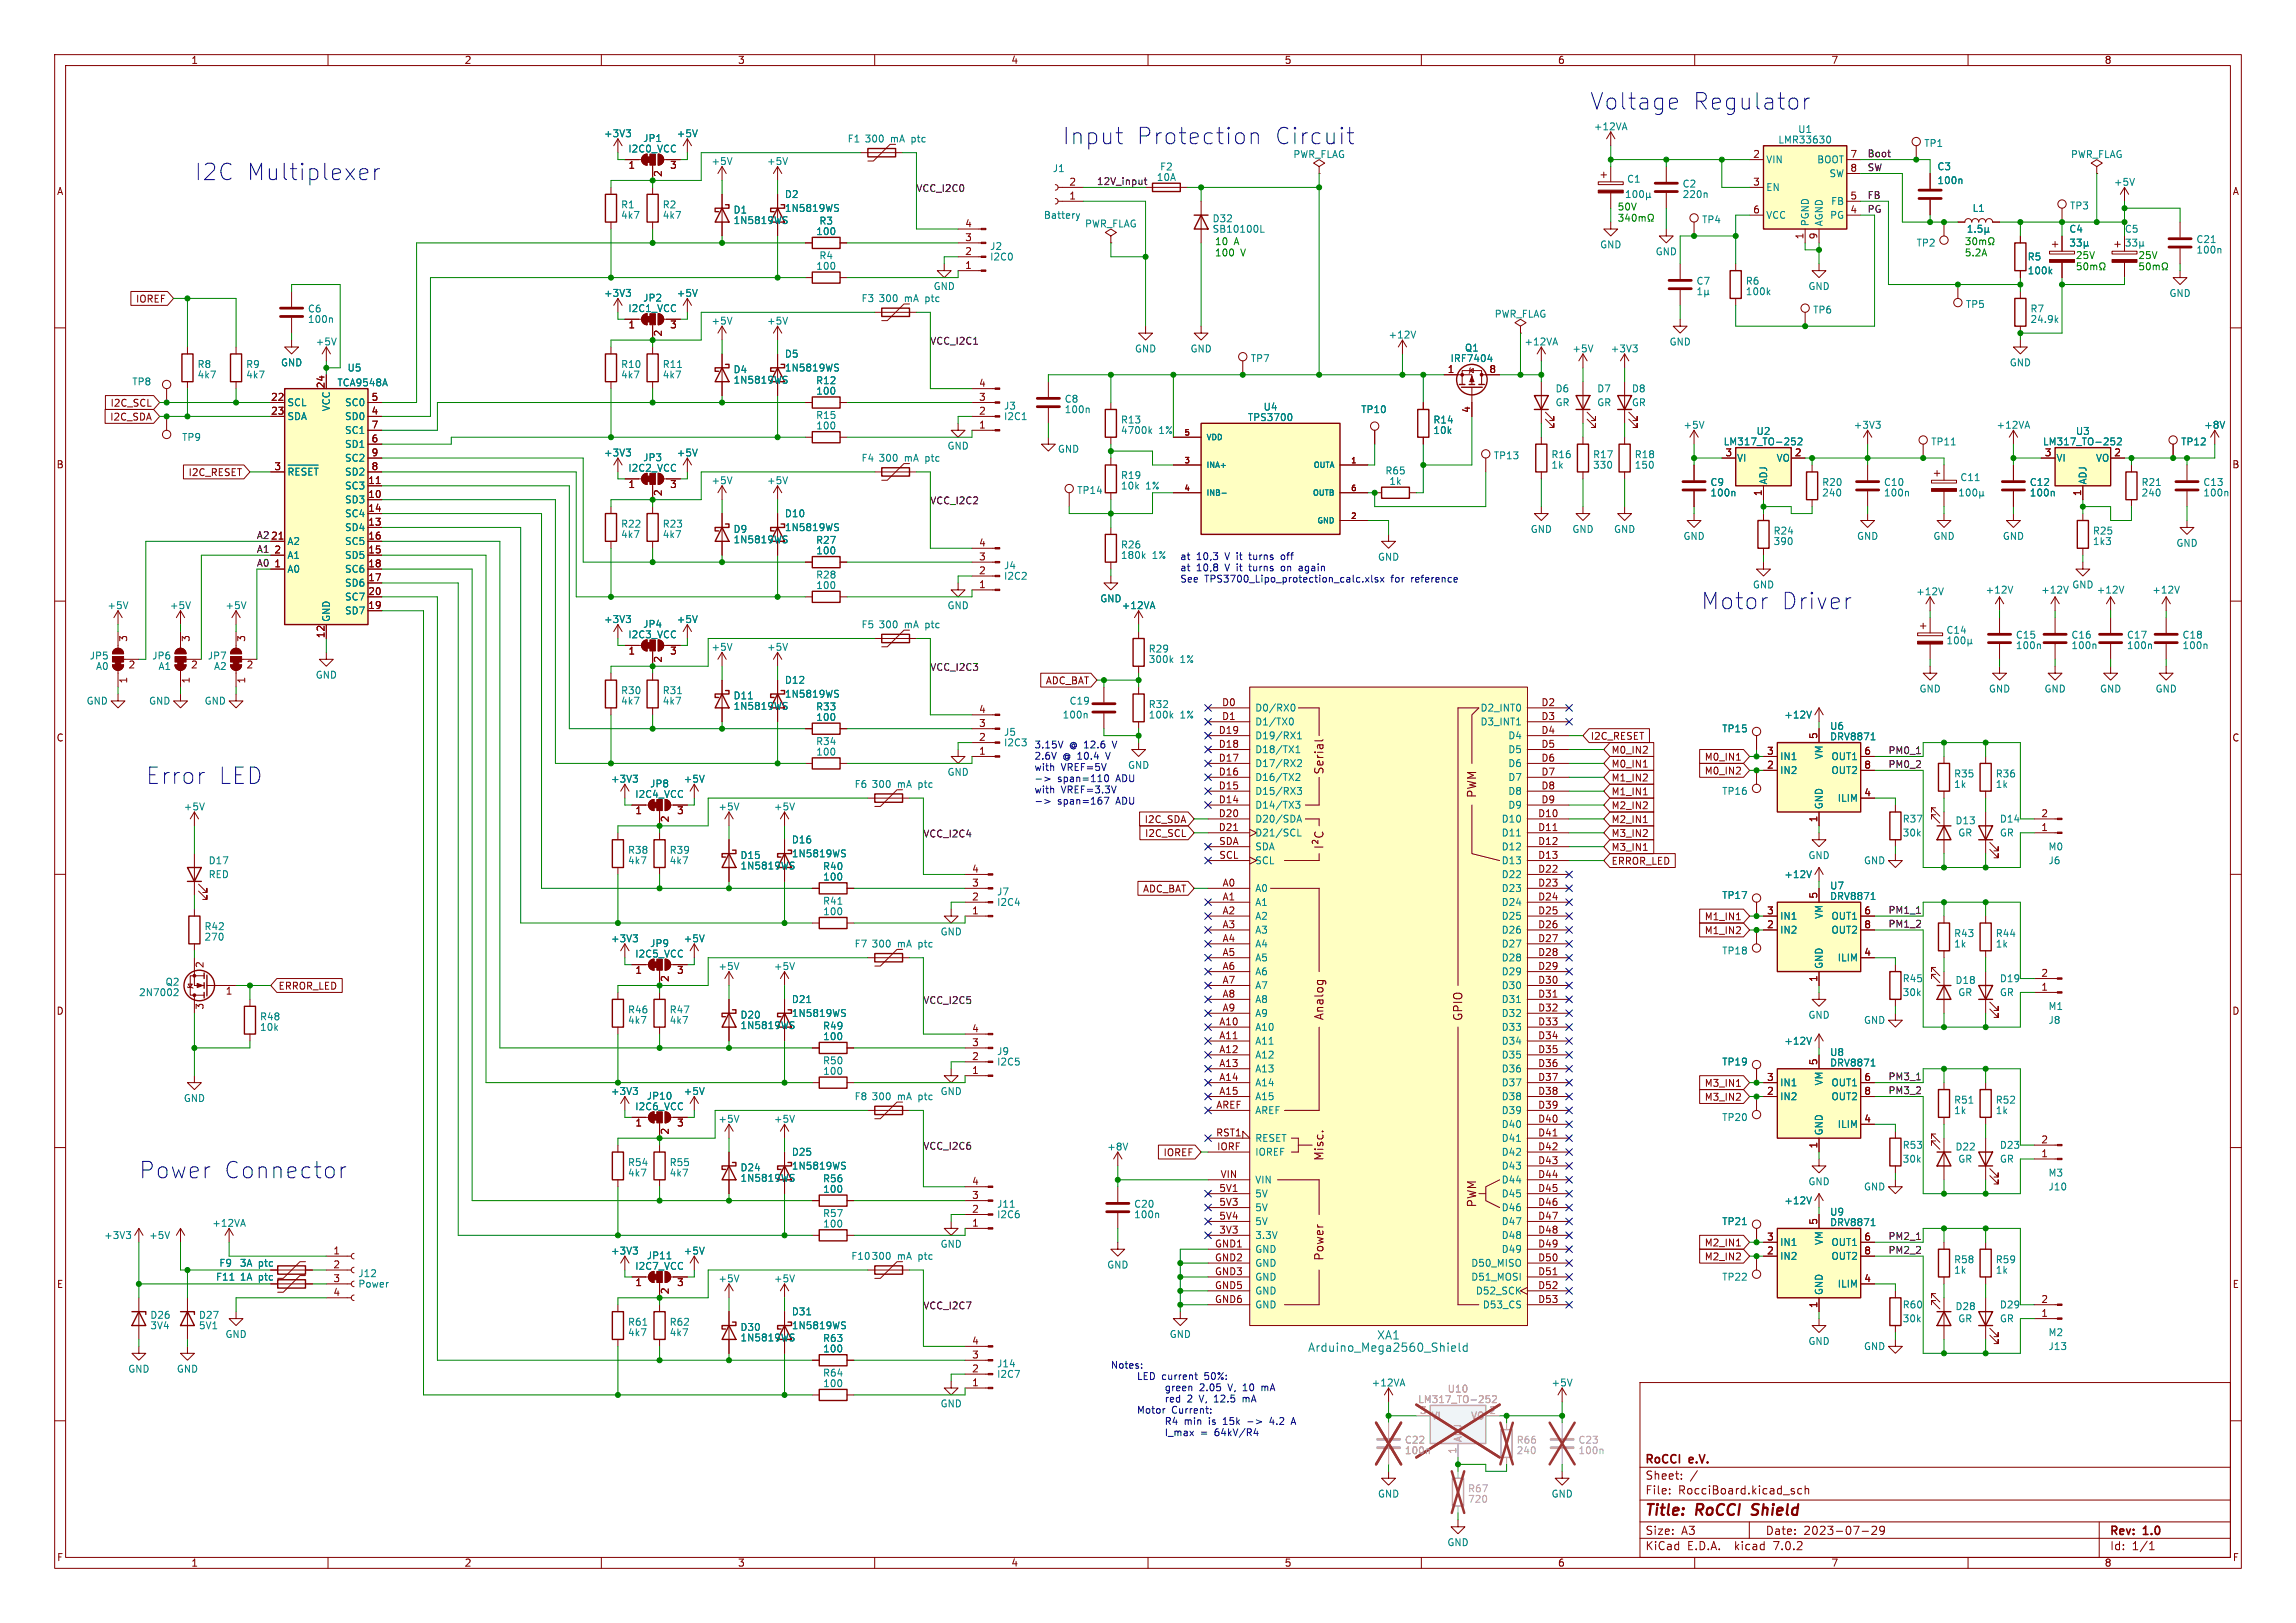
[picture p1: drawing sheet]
<svg xmlns="http://www.w3.org/2000/svg" width="420mm" height="297mm" viewBox="0 0 420 297" stroke-linecap="round" stroke-linejoin="round" font-family="sans-serif">
<defs><g id="words">
<g font-size="4.2" fill="#0000c2">
<text x="290.8" y="20.3">Voltage</text>
<text x="309.5" y="20.3">Regulator</text>
<text x="194.3" y="26.7">Input</text>
<text x="207.7" y="26.7">Protection</text>
<text x="232.7" y="26.7">Circuit</text>
<text x="35.6" y="33.2">I2C Multiplexer</text>
<text x="311.1" y="111.8">Motor</text>
<text x="325.6" y="111.8">Driver</text>
<text x="26.7" y="143.7">Error</text>
<text x="39.7" y="143.7">LED</text>
<text x="25.4" y="215.9">Power</text>
<text x="40.8" y="215.9">Connector</text>
</g>
<g font-size="2.8" fill="#840000">
<text x="301" y="277.8">Title:</text>
<text x="310.4" y="277.8">RoCCI</text>
<text x="321.2" y="277.8">Shield</text>
</g>
<g font-size="2.1" fill="#840000">
<text x="242.3" y="141.8" transform="rotate(-90 242.3 141.8)">Serial</text>
<text x="270.2" y="146.1" transform="rotate(-90 270.2 146.1)">PWM</text>
<text x="242.3" y="186.8" transform="rotate(-90 242.3 186.8)">Analog</text>
<text x="267.7" y="186.9" transform="rotate(-90 267.7 186.9)">GPIO</text>
<text x="242.3" y="212.5" transform="rotate(-90 242.3 212.5)">Misc.</text>
<text x="270.2" y="221" transform="rotate(-90 270.2 221)">PWM</text>
<text x="242.3" y="230.8" transform="rotate(-90 242.3 230.8)">Power</text>
<text x="301" y="268.1">RoCCI</text>
<text x="309.2" y="268.1">e.V.</text>
<text x="301" y="273.6">File:</text>
<text x="301" y="270.9">Sheet:</text>
<text x="307" y="273.6">RocciBoard.kicad_sch</text>
<text x="301" y="281">Size:</text>
<text x="307.6" y="281">A3</text>
<text x="323" y="281">Date:</text>
<text x="329.9" y="281">2023-07-29</text>
<text x="386" y="281.2">Rev:</text>
<text x="392.2" y="281.2">1.0</text>
<text x="301" y="283.8">KiCad</text>
<text x="308.6" y="283.8">E.D.A.</text>
<text x="317.4" y="283.8">kicad</text>
<text x="324.5" y="283.8">7.0.2</text>
<text x="386" y="283.8">Id:</text>
<text x="390" y="283.8">1/1</text>
</g>
<g font-size="2.1" fill="#008484">
<text x="251.9" y="245.3">XA1</text>
<text x="239.2" y="247.5">Arduino_Mega2560_Shield</text>
</g>
<g font-size="1.8" fill="#840000">
<text x="35" y="11.8">1</text>
<text x="85" y="11.8">2</text>
<text x="135" y="11.8">3</text>
<text x="185" y="11.8">4</text>
<text x="235" y="11.8">5</text>
<text x="285" y="11.8">6</text>
<text x="335" y="11.8">7</text>
<text x="385" y="11.8">8</text>
<text x="320.6" y="29">2</text>
<text x="338.4" y="29">7</text>
<text x="10.4" y="35.8">A</text>
<text x="114.9" y="31.1">1</text>
<text x="121.3" y="32.4" transform="rotate(-90 121.3 32.4)">2</text>
<text x="122.5" y="31.1">3</text>
<text x="195.5" y="34">2</text>
<text x="320.6" y="34">3</text>
<text x="338.4" y="31.5">8</text>
<text x="408.4" y="35.8">A</text>
<text x="176.5" y="41.7">4</text>
<text x="195.5" y="36.6">1</text>
<text x="320.6" y="39.1">6</text>
<text x="338.4" y="39.1">4</text>
<text x="338.4" y="36.6">5</text>
<text x="176.5" y="46.7">2</text>
<text x="176.5" y="44.2">3</text>
<text x="329.9" y="43.8" transform="rotate(-90 329.9 43.8)">1</text>
<text x="332.5" y="43.8" transform="rotate(-90 332.5 43.8)">9</text>
<text x="176.5" y="49.3">1</text>
<text x="24.8" y="55.5">IOREF</text>
<text x="114.9" y="60.3">1</text>
<text x="121.3" y="61.6" transform="rotate(-90 121.3 61.6)">2</text>
<text x="122.5" y="60.3">3</text>
<text x="59.4" y="71.1" transform="rotate(-90 59.4 71.1)">24</text>
<text x="179" y="70.9">4</text>
<text x="264.8" y="68.3">1</text>
<text x="272.4" y="68.3">8</text>
<text x="20" y="77.1">I2C_SDA</text>
<text x="20.1" y="74.6">I2C_SCL</text>
<text x="49.5" y="73.4">22</text>
<text x="49.5" y="75.9">23</text>
<text x="67.9" y="75.9">4</text>
<text x="67.9" y="73.4">5</text>
<text x="179" y="75.9">2</text>
<text x="179" y="73.4">3</text>
<text x="269" y="75.6" transform="rotate(-90 269 75.6)">4</text>
<text x="67.9" y="81">6</text>
<text x="67.9" y="78.5">7</text>
<text x="67.9" y="83.6">9</text>
<text x="179" y="78.5">1</text>
<text x="315.6" y="83.6">3</text>
<text x="328.3" y="83.6">2</text>
<text x="374" y="83.6">3</text>
<text x="386.7" y="83.6">2</text>
<text x="10.3" y="85.8">B</text>
<text x="34.4" y="87.3">I2C_RESET</text>
<text x="50.1" y="86.1">3</text>
<text x="67.3" y="88.6">11</text>
<text x="67.9" y="86.1">8</text>
<text x="114.9" y="89.5">1</text>
<text x="122.5" y="89.5">3</text>
<text x="408.3" y="85.8">B</text>
<text x="67.3" y="91.2">10</text>
<text x="67.3" y="93.7">14</text>
<text x="121.3" y="90.8" transform="rotate(-90 121.3 90.8)">2</text>
<text x="322.3" y="90.8" transform="rotate(-90 322.3 90.8)">1</text>
<text x="380.7" y="90.8" transform="rotate(-90 380.7 90.8)">1</text>
<text x="49.5" y="98.8">21</text>
<text x="50.1" y="101.3">2</text>
<text x="67.3" y="96.3">13</text>
<text x="67.3" y="101.3">15</text>
<text x="67.3" y="98.8">16</text>
<text x="179" y="100.1">4</text>
<text x="50.1" y="103.9">1</text>
<text x="67.3" y="106.4">17</text>
<text x="67.3" y="103.9">18</text>
<text x="179" y="107.7">1</text>
<text x="179" y="105.2">2</text>
<text x="179" y="102.6">3</text>
<text x="67.3" y="111.5">19</text>
<text x="67.3" y="109">20</text>
<text x="23.5" y="117.5" transform="rotate(-90 23.5 117.5)">3</text>
<text x="34.9" y="117.5" transform="rotate(-90 34.9 117.5)">3</text>
<text x="45.1" y="117.5" transform="rotate(-90 45.1 117.5)">3</text>
<text x="59.4" y="116.8" transform="rotate(-90 59.4 116.8)">12</text>
<text x="23.5" y="122.6">2</text>
<text x="23.5" y="125.1" transform="rotate(-90 23.5 125.1)">1</text>
<text x="34.9" y="122.6">2</text>
<text x="34.9" y="125.1" transform="rotate(-90 34.9 125.1)">1</text>
<text x="45.1" y="122.6">2</text>
<text x="45.1" y="125.1" transform="rotate(-90 45.1 125.1)">1</text>
<text x="114.9" y="120">1</text>
<text x="121.3" y="121.3" transform="rotate(-90 121.3 121.3)">2</text>
<text x="122.5" y="120">3</text>
<text x="191.2" y="125.4">ADC_BAT</text>
<text x="179" y="130.6">4</text>
<text x="223.5" y="129.3">D0</text>
<text x="223.5" y="131.8">D1</text>
<text x="281.9" y="129.3">D2</text>
<text x="281.9" y="131.8">D3</text>
<text x="10.3" y="135.8">C</text>
<text x="179" y="135.6">2</text>
<text x="179" y="133.1">3</text>
<text x="222.9" y="136.9">D18</text>
<text x="222.9" y="134.4">D19</text>
<text x="281.9" y="134.4">D4</text>
<text x="281.9" y="136.9">D5</text>
<text x="291" y="135.5">I2C_RESET</text>
<text x="332.5" y="135.3" transform="rotate(-90 332.5 135.3)">5</text>
<text x="408.3" y="135.8">C</text>
<text x="179" y="138.2">1</text>
<text x="222.9" y="142">D16</text>
<text x="222.9" y="139.4">D17</text>
<text x="281.9" y="139.4">D6</text>
<text x="281.9" y="142">D7</text>
<text x="294.8" y="138.1">M0_IN2</text>
<text x="294.8" y="143.2">M1_IN2</text>
<text x="294.8" y="140.6">M0_IN1</text>
<text x="311.7" y="139.3">M0_IN1</text>
<text x="311.7" y="141.9">M0_IN2</text>
<text x="323.2" y="140.7">2</text>
<text x="323.2" y="138.2">3</text>
<text x="341" y="138.2">6</text>
<text x="341" y="140.7">8</text>
<text x="116.2" y="149.2">1</text>
<text x="123.8" y="149.2">3</text>
<text x="222.9" y="147.1">D14</text>
<text x="222.9" y="144.5">D15</text>
<text x="222.9" y="149.6">D20</text>
<text x="281.3" y="149.6">D10</text>
<text x="281.9" y="144.5">D8</text>
<text x="281.9" y="147.1">D9</text>
<text x="294.8" y="145.7">M1_IN1</text>
<text x="294.8" y="148.2">M2_IN2</text>
<text x="341" y="145.8">4</text>
<text x="373.3" y="149.6">2</text>
<text x="122.6" y="150.5" transform="rotate(-90 122.6 150.5)">2</text>
<text x="209.3" y="150.8">I2C_SDA</text>
<text x="209.3" y="153.3">I2C_SCL</text>
<text x="222.9" y="152.1">D21</text>
<text x="222.9" y="154.7">SDA</text>
<text x="281.3" y="152.1">D11</text>
<text x="281.3" y="154.7">D12</text>
<text x="294.8" y="150.8">M2_IN1</text>
<text x="294.8" y="155.9">M3_IN1</text>
<text x="294.8" y="153.3">M3_IN2</text>
<text x="332.5" y="150.5" transform="rotate(-90 332.5 150.5)">1</text>
<text x="373.3" y="152.1">1</text>
<text x="177.8" y="159.8">4</text>
<text x="223" y="157.2">SCL</text>
<text x="281.3" y="157.2">D13</text>
<text x="281.3" y="159.8">D22</text>
<text x="294.8" y="158.4">ERROR_LED</text>
<text x="177.8" y="167.4">1</text>
<text x="177.8" y="164.8">2</text>
<text x="177.8" y="162.3">3</text>
<text x="209" y="163.5">ADC_BAT</text>
<text x="223.6" y="162.3">A0</text>
<text x="223.6" y="164.8">A1</text>
<text x="223.6" y="167.4">A2</text>
<text x="281.3" y="162.3">D23</text>
<text x="281.3" y="164.8">D24</text>
<text x="281.3" y="167.4">D25</text>
<text x="323.2" y="167.4">3</text>
<text x="332.5" y="164.5" transform="rotate(-90 332.5 164.5)">5</text>
<text x="341" y="167.4">6</text>
<text x="223.6" y="169.9">A3</text>
<text x="223.6" y="172.5">A4</text>
<text x="281.3" y="169.9">D26</text>
<text x="281.3" y="172.5">D27</text>
<text x="311.7" y="168.6">M1_IN1</text>
<text x="311.7" y="171.1">M1_IN2</text>
<text x="323.2" y="169.9">2</text>
<text x="341" y="169.9">8</text>
<text x="37.5" y="177.2" transform="rotate(-90 37.5 177.2)">2</text>
<text x="116.2" y="178.4">1</text>
<text x="122.6" y="179.7" transform="rotate(-90 122.6 179.7)">2</text>
<text x="123.8" y="178.4">3</text>
<text x="223.6" y="175">A5</text>
<text x="223.6" y="177.5">A6</text>
<text x="281.3" y="175">D28</text>
<text x="281.3" y="177.5">D29</text>
<text x="332.5" y="179.7" transform="rotate(-90 332.5 179.7)">1</text>
<text x="341" y="175">4</text>
<text x="373.3" y="178.8">2</text>
<text x="10.3" y="185.8">D</text>
<text x="37.5" y="184.8" transform="rotate(-90 37.5 184.8)">3</text>
<text x="41.2" y="182.2">1</text>
<text x="51" y="181.3">ERROR_LED</text>
<text x="223.6" y="180.1">A7</text>
<text x="223.6" y="182.6">A8</text>
<text x="223.6" y="185.2">A9</text>
<text x="281.3" y="180.1">D30</text>
<text x="281.3" y="182.6">D31</text>
<text x="281.3" y="185.2">D32</text>
<text x="373.3" y="181.4">1</text>
<text x="408.3" y="185.8">D</text>
<text x="177.8" y="191.5">3</text>
<text x="177.8" y="189">4</text>
<text x="223" y="187.7">A10</text>
<text x="223" y="190.2">A11</text>
<text x="281.3" y="187.7">D33</text>
<text x="281.3" y="190.2">D34</text>
<text x="177.8" y="196.6">1</text>
<text x="177.8" y="194.1">2</text>
<text x="223" y="192.8">A12</text>
<text x="223" y="195.3">A13</text>
<text x="223" y="197.9">A14</text>
<text x="281.3" y="192.8">D35</text>
<text x="281.3" y="195.3">D36</text>
<text x="281.3" y="197.9">D37</text>
<text x="323.2" y="197.9">3</text>
<text x="332.5" y="195" transform="rotate(-90 332.5 195)">5</text>
<text x="341" y="197.9">6</text>
<text x="222.4" y="202.9">AREF</text>
<text x="223" y="200.4">A15</text>
<text x="281.3" y="200.4">D38</text>
<text x="281.3" y="202.9">D39</text>
<text x="311.7" y="199">M3_IN1</text>
<text x="311.7" y="201.6">M3_IN2</text>
<text x="323.2" y="200.4">2</text>
<text x="341" y="200.4">8</text>
<text x="116.2" y="206.4">1</text>
<text x="122.6" y="207.7" transform="rotate(-90 122.6 207.7)">2</text>
<text x="123.8" y="206.4">3</text>
<text x="222.4" y="208">RST1</text>
<text x="281.3" y="205.5">D40</text>
<text x="281.3" y="208">D41</text>
<text x="341" y="205.5">4</text>
<text x="373.3" y="209.3">2</text>
<text x="212.7" y="211.7">IOREF</text>
<text x="222.6" y="210.6">IORF</text>
<text x="223.2" y="215.6">VIN</text>
<text x="281.3" y="210.6">D42</text>
<text x="281.3" y="213.1">D43</text>
<text x="281.3" y="215.6">D44</text>
<text x="332.5" y="210.2" transform="rotate(-90 332.5 210.2)">1</text>
<text x="373.3" y="211.8">1</text>
<text x="177.8" y="222">2</text>
<text x="177.8" y="219.5">3</text>
<text x="177.8" y="216.9">4</text>
<text x="223" y="218.2">5V1</text>
<text x="223" y="220.7">5V3</text>
<text x="281.3" y="218.2">D45</text>
<text x="281.3" y="220.7">D46</text>
<text x="177.8" y="224.5">1</text>
<text x="223" y="225.8">3V3</text>
<text x="223" y="223.3">5V4</text>
<text x="281.3" y="223.3">D47</text>
<text x="281.3" y="225.8">D48</text>
<text x="323.2" y="227.1">3</text>
<text x="332.5" y="224.2" transform="rotate(-90 332.5 224.2)">5</text>
<text x="341" y="227.1">6</text>
<text x="60.9" y="229.6">1</text>
<text x="60.9" y="232.2">2</text>
<text x="222.2" y="228.3">GND1</text>
<text x="222.2" y="230.9">GND2</text>
<text x="222.2" y="233.4">GND3</text>
<text x="281.3" y="228.3">D49</text>
<text x="281.3" y="230.9">D50</text>
<text x="281.3" y="233.4">D51</text>
<text x="311.7" y="230.8">M2_IN2</text>
<text x="311.7" y="228.2">M2_IN1</text>
<text x="323.2" y="229.6">2</text>
<text x="341" y="229.6">8</text>
<text x="10.4" y="235.8">E</text>
<text x="60.9" y="234.7">3</text>
<text x="60.9" y="237.2">4</text>
<text x="116.2" y="235.6">1</text>
<text x="122.6" y="236.9" transform="rotate(-90 122.6 236.9)">2</text>
<text x="123.8" y="235.6">3</text>
<text x="222.2" y="236">GND5</text>
<text x="222.2" y="238.5">GND6</text>
<text x="281.3" y="236">D52</text>
<text x="281.3" y="238.5">D53</text>
<text x="332.5" y="239.4" transform="rotate(-90 332.5 239.4)">1</text>
<text x="341" y="234.7">4</text>
<text x="373.3" y="238.5">2</text>
<text x="408.3" y="235.8">E</text>
<text x="373.3" y="241">1</text>
<text x="177.8" y="251.2">2</text>
<text x="177.8" y="248.7">3</text>
<text x="177.8" y="246.1">4</text>
<text x="177.8" y="253.7">1</text>
<text x="10.4" y="285.8">F</text>
<text x="35" y="286.8">1</text>
<text x="85" y="286.8">2</text>
<text x="135" y="286.8">3</text>
<text x="185" y="286.8">4</text>
<text x="235" y="286.8">5</text>
<text x="285" y="286.8">6</text>
<text x="335" y="286.8">7</text>
<text x="385" y="286.8">8</text>
<text x="408.4" y="285.8">F</text>
</g>
<g font-size="1.8" fill="#008484">
<text x="291.5" y="24">+12VA</text>
<text x="110.4" y="25.3">+3V3</text>
<text x="114.9" y="28.1">I2C0_VCC</text>
<text x="117.6" y="26.1">JP1</text>
<text x="123.7" y="25.3">+5V</text>
<text x="155" y="26.2">F1</text>
<text x="158.1" y="26.2">300</text>
<text x="162.8" y="26.2">mA ptc</text>
<text x="236.5" y="29.1">PWR_FLAG</text>
<text x="325.2" y="26.4">LMR33630</text>
<text x="328.9" y="24.5">U1</text>
<text x="351.9" y="27.1">TP1</text>
<text x="378.8" y="29.1">PWR_FLAG</text>
<text x="130.1" y="30.3">+5V</text>
<text x="140.2" y="30.3">+5V</text>
<text x="192.5" y="31.6">J1</text>
<text x="211.5" y="33.3">10A</text>
<text x="212.1" y="31.3">F2</text>
<text x="297.6" y="33.6">C1</text>
<text x="307.7" y="34.5">C2</text>
<text x="323.1" y="30">VIN</text>
<text x="323.1" y="35.1">EN</text>
<text x="332.3" y="30">BOOT</text>
<text x="334.5" y="32.6">SW</text>
<text x="354.3" y="31.3">C3</text>
<text x="354.3" y="33.8">100n</text>
<text x="386.6" y="34.2">+5V</text>
<text x="113.5" y="38.3">R1</text>
<text x="113.5" y="40.2">4k7</text>
<text x="121.2" y="38.3">R2</text>
<text x="121.2" y="40.2">4k7</text>
<text x="134.1" y="39.2">D1</text>
<text x="134.1" y="41.2">1N5819WS</text>
<text x="143.5" y="36.4">D2</text>
<text x="143.5" y="38.9">1N5819WS</text>
<text x="149.8" y="41.2">R3</text>
<text x="190.9" y="40.2">Battery</text>
<text x="198.4" y="41.8">PWR_FLAG</text>
<text x="221.7" y="40.8">D32</text>
<text x="307.7" y="36.4">220n</text>
<text x="311.3" y="41">TP4</text>
<text x="323.1" y="40.2">VCC</text>
<text x="331" y="41.4" transform="rotate(-90 331 41.4)">PGND</text>
<text x="333.6" y="41.4" transform="rotate(-90 333.6 41.4)">AGND</text>
<text x="334.6" y="40.2">PG</text>
<text x="334.8" y="37.7">FB</text>
<text x="360.8" y="38.9">L1</text>
<text x="378.6" y="38.5">TP3</text>
<text x="149.3" y="43.2">100</text>
<text x="149.8" y="47.6">R4</text>
<text x="181.1" y="45.9">J2</text>
<text x="181.1" y="47.8">I2C0</text>
<text x="221.7" y="42.7">SB10100L</text>
<text x="292.6" y="45.6">GND</text>
<text x="302.8" y="46.9">GND</text>
<text x="350.5" y="45.3">TP2</text>
<text x="370.8" y="47.8">R5</text>
<text x="378.5" y="42.7">C4</text>
<text x="388.6" y="42.7">C5</text>
<text x="401.7" y="44.6">C21</text>
<text x="401.7" y="46.6">100n</text>
<text x="149.3" y="49.5">100</text>
<text x="170.7" y="53.2">GND</text>
<text x="310.3" y="52.3">C7</text>
<text x="319.3" y="52.3">R6</text>
<text x="330.7" y="53.2">GND</text>
<text x="370.8" y="50.4">100k</text>
<text x="56.3" y="57.3">C6</text>
<text x="56.3" y="59.3">100n</text>
<text x="110.4" y="54.5">+3V3</text>
<text x="114.9" y="57.3">I2C1_VCC</text>
<text x="117.6" y="55.3">JP2</text>
<text x="123.7" y="54.5">+5V</text>
<text x="130.1" y="59.6">+5V</text>
<text x="140.2" y="59.6">+5V</text>
<text x="157.5" y="55.4">F3</text>
<text x="160.7" y="55.4">300</text>
<text x="165.4" y="55.4">mA ptc</text>
<text x="273.3" y="58.3">PWR_FLAG</text>
<text x="319.3" y="54.2">100k</text>
<text x="331.6" y="57.5">TP6</text>
<text x="359.5" y="56.5">TP5</text>
<text x="371.4" y="57.3">R7</text>
<text x="371.4" y="59.3">24.9k</text>
<text x="396.8" y="54.5">GND</text>
<text x="57.7" y="63.4">+5V</text>
<text x="143.5" y="65.6">D5</text>
<text x="207.6" y="64.7">GND</text>
<text x="217.7" y="64.7">GND</text>
<text x="253.9" y="62.1">+12V</text>
<text x="267.9" y="64.5">Q1</text>
<text x="278.8" y="63.4">+12VA</text>
<text x="287.6" y="64.6">+5V</text>
<text x="294.6" y="64.6">+3V3</text>
<text x="305.3" y="63.4">GND</text>
<text x="24.1" y="70.7">TP8</text>
<text x="36.1" y="67.5">R8</text>
<text x="36.1" y="69.4">4k7</text>
<text x="45" y="67.5">R9</text>
<text x="45" y="69.4">4k7</text>
<text x="51.3" y="67.2">GND</text>
<text x="61.7" y="70.9">TCA9548A</text>
<text x="63.5" y="68.1">U5</text>
<text x="113.5" y="67.5">R10</text>
<text x="113.5" y="69.4">4k7</text>
<text x="121.2" y="67.5">R11</text>
<text x="121.2" y="69.4">4k7</text>
<text x="134.1" y="68.4">D4</text>
<text x="134.1" y="70.4">1N5819WS</text>
<text x="143.5" y="68.1">1N5819WS</text>
<text x="149.2" y="70.5">R12</text>
<text x="228.7" y="66.4">TP7</text>
<text x="265.3" y="66.4">IRF7404</text>
<text x="284.5" y="71.9">D6</text>
<text x="292.1" y="71.9">D7</text>
<text x="298.5" y="71.9">D8</text>
<text x="367.6" y="67.2">GND</text>
<text x="52.6" y="74.5">SCL</text>
<text x="52.6" y="77">SDA</text>
<text x="60.5" y="75.4" transform="rotate(-90 60.5 75.4)">VCC</text>
<text x="63" y="77">SD0</text>
<text x="63" y="74.5">SC0</text>
<text x="149.2" y="76.8">R15</text>
<text x="149.3" y="72.4">100</text>
<text x="183.6" y="75.1">J3</text>
<text x="183.6" y="77">I2C1</text>
<text x="194.7" y="73.8">C8</text>
<text x="194.7" y="75.8">100n</text>
<text x="205" y="77.7">R13</text>
<text x="228.2" y="77.2">TPS3700</text>
<text x="231.1" y="75.3">U4</text>
<text x="248.9" y="75.8">TP10</text>
<text x="262.1" y="77.7">R14</text>
<text x="284.5" y="74.5">GR</text>
<text x="292.1" y="74.5">GR</text>
<text x="298.5" y="74.5">GR</text>
<text x="33.2" y="80.8">TP9</text>
<text x="63" y="82.1">SD1</text>
<text x="63" y="79.6">SC1</text>
<text x="110.4" y="83.7">+3V3</text>
<text x="123.7" y="83.7">+5V</text>
<text x="149.3" y="78.7">100</text>
<text x="173.3" y="82.4">GND</text>
<text x="193.5" y="83">GND</text>
<text x="205" y="79.6">4700k</text>
<text x="211.9" y="79.6">1%</text>
<text x="262.1" y="79.6">10k</text>
<text x="307.9" y="78.6">+5V</text>
<text x="315.2" y="81.7">LM317_TO-252</text>
<text x="321.2" y="79.7">U2</text>
<text x="339" y="78.6">+3V3</text>
<text x="353.2" y="81.7">TP11</text>
<text x="365.2" y="78.6">+12VA</text>
<text x="373.6" y="81.7">LM317_TO-252</text>
<text x="379.7" y="79.7">U3</text>
<text x="398.9" y="81.7">TP12</text>
<text x="403.1" y="78.6">+8V</text>
<text x="52.6" y="87.8">~{RESET}</text>
<text x="63" y="89.7">SC3</text>
<text x="63" y="87.2">SD2</text>
<text x="63" y="84.6">SC2</text>
<text x="114.9" y="86.5">I2C2_VCC</text>
<text x="117.6" y="84.6">JP3</text>
<text x="130.1" y="88.8">+5V</text>
<text x="140.2" y="88.8">+5V</text>
<text x="157.5" y="84.6">F4</text>
<text x="160.7" y="84.6">300</text>
<text x="165.4" y="84.6">mA ptc</text>
<text x="205" y="87.8">R19</text>
<text x="205" y="89.7">10k</text>
<text x="209.5" y="89.7">1%</text>
<text x="253.4" y="87">R65</text>
<text x="254.1" y="88.9">1k</text>
<text x="273.2" y="84.2">TP13</text>
<text x="283.7" y="84">R16</text>
<text x="283.7" y="85.9">1k</text>
<text x="291.3" y="84">R17</text>
<text x="291.3" y="85.9">330</text>
<text x="299" y="84">R18</text>
<text x="299" y="85.9">150</text>
<text x="312.8" y="89.1">C9</text>
<text x="317.8" y="84.6">VI</text>
<text x="323.4" y="88.6" transform="rotate(-90 323.4 88.6)">ADJ</text>
<text x="324.9" y="84.6">VO</text>
<text x="333.3" y="89.1">R20</text>
<text x="344.6" y="89.1">C10</text>
<text x="358.5" y="88.2">C11</text>
<text x="371.2" y="89.1">C12</text>
<text x="376.2" y="84.6">VI</text>
<text x="381.8" y="88.6" transform="rotate(-90 381.8 88.6)">ADJ</text>
<text x="383.3" y="84.6">VO</text>
<text x="391.7" y="89.1">R21</text>
<text x="403" y="89.1">C13</text>
<text x="63" y="92.3">SD3</text>
<text x="63" y="94.8">SC4</text>
<text x="143.5" y="94.8">D10</text>
<text x="197" y="90.6">TP14</text>
<text x="312.8" y="91">100n</text>
<text x="333.3" y="91">240</text>
<text x="344.6" y="91">100n</text>
<text x="371.2" y="91">100n</text>
<text x="391.7" y="91">240</text>
<text x="403" y="91">100n</text>
<text x="52.6" y="99.9">A2</text>
<text x="63" y="97.3">SD4</text>
<text x="63" y="99.9">SC5</text>
<text x="113.5" y="96.7">R22</text>
<text x="113.5" y="98.6">4k7</text>
<text x="121.2" y="96.7">R23</text>
<text x="121.2" y="98.6">4k7</text>
<text x="134.1" y="97.7">D9</text>
<text x="134.1" y="99.6">1N5819WS</text>
<text x="143.5" y="97.3">1N5819WS</text>
<text x="149.2" y="99.7">R27</text>
<text x="149.3" y="101.6">100</text>
<text x="205" y="100.5">R26</text>
<text x="279.9" y="97.7">GND</text>
<text x="287.6" y="97.7">GND</text>
<text x="295.2" y="97.7">GND</text>
<text x="307.9" y="98.9">GND</text>
<text x="324.4" y="98">R24</text>
<text x="324.4" y="99.9">390</text>
<text x="339.6" y="98.9">GND</text>
<text x="353.6" y="98.9">GND</text>
<text x="366.3" y="98.9">GND</text>
<text x="382.8" y="98">R25</text>
<text x="382.8" y="99.9">1k3</text>
<text x="398.1" y="100.2">GND</text>
<text x="52.6" y="105">A0</text>
<text x="52.6" y="102.4">A1</text>
<text x="63" y="102.4">SD5</text>
<text x="63" y="107.5">SD6</text>
<text x="63" y="105">SC6</text>
<text x="149.2" y="106">R28</text>
<text x="149.3" y="107.9">100</text>
<text x="183.6" y="104.3">J4</text>
<text x="183.6" y="106.2">I2C2</text>
<text x="205" y="102.4">180k</text>
<text x="210.7" y="102.4">1%</text>
<text x="252" y="102.8">GND</text>
<text x="320.6" y="107.8">GND</text>
<text x="379" y="107.8">GND</text>
<text x="19.6" y="111.6">+5V</text>
<text x="31" y="111.6">+5V</text>
<text x="41.2" y="111.6">+5V</text>
<text x="60.5" y="113.8" transform="rotate(-90 60.5 113.8)">GND</text>
<text x="63" y="112.6">SD7</text>
<text x="63" y="110">SC7</text>
<text x="173.3" y="111.6">GND</text>
<text x="201.2" y="110.4">GND</text>
<text x="205.1" y="111.6">+12VA</text>
<text x="350.5" y="109.1">+12V</text>
<text x="363.2" y="108.8">+12V</text>
<text x="373.3" y="108.8">+12V</text>
<text x="383.5" y="108.8">+12V</text>
<text x="393.6" y="108.8">+12V</text>
<text x="110.4" y="114.2">+3V3</text>
<text x="114.9" y="117">I2C3_VCC</text>
<text x="117.6" y="115">JP4</text>
<text x="123.7" y="114.2">+5V</text>
<text x="130.1" y="119.2">+5V</text>
<text x="140.2" y="119.2">+5V</text>
<text x="157.5" y="115.1">F5</text>
<text x="160.7" y="115.1">300</text>
<text x="165.4" y="115.1">mA ptc</text>
<text x="210.1" y="119.6">R29</text>
<text x="356" y="116.1">C14</text>
<text x="368.7" y="117">C15</text>
<text x="368.7" y="118.9">100n</text>
<text x="378.8" y="117">C16</text>
<text x="378.8" y="118.9">100n</text>
<text x="389" y="117">C17</text>
<text x="389" y="118.9">100n</text>
<text x="399.2" y="117">C18</text>
<text x="399.2" y="118.9">100n</text>
<text x="16.4" y="120.8">JP5</text>
<text x="17.5" y="122.8">A0</text>
<text x="27.8" y="120.8">JP6</text>
<text x="28.9" y="122.8">A1</text>
<text x="37.9" y="120.8">JP7</text>
<text x="39.1" y="122.8">A2</text>
<text x="57.7" y="124.3">GND</text>
<text x="143.5" y="125.3">D12</text>
<text x="210.1" y="121.5">300k</text>
<text x="215.8" y="121.5">1%</text>
<text x="15.8" y="129.1">GND</text>
<text x="27.2" y="129.1">GND</text>
<text x="37.4" y="129.1">GND</text>
<text x="113.5" y="127.2">R30</text>
<text x="113.5" y="129.1">4k7</text>
<text x="121.2" y="127.2">R31</text>
<text x="121.2" y="129.1">4k7</text>
<text x="134.1" y="128.1">D11</text>
<text x="134.1" y="130.1">1N5819WS</text>
<text x="143.5" y="127.8">1N5819WS</text>
<text x="149.2" y="130.1">R33</text>
<text x="194.3" y="131.6">100n</text>
<text x="195.6" y="129.1">C19</text>
<text x="210.1" y="129.7">R32</text>
<text x="210.1" y="131.6">100k</text>
<text x="215.8" y="131.6">1%</text>
<text x="229.6" y="130.4">D0/RX0</text>
<text x="270.7" y="130.4">D2_INT0</text>
<text x="326.3" y="131.6">+12V</text>
<text x="351.1" y="126.9">GND</text>
<text x="363.8" y="126.9">GND</text>
<text x="373.9" y="126.9">GND</text>
<text x="384.1" y="126.9">GND</text>
<text x="394.2" y="126.9">GND</text>
<text x="149.2" y="136.5">R34</text>
<text x="149.3" y="132.1">100</text>
<text x="183.6" y="134.8">J5</text>
<text x="183.6" y="136.7">I2C3</text>
<text x="229.6" y="132.9">D1/TX0</text>
<text x="229.6" y="138">D18/TX1</text>
<text x="229.6" y="135.4">D19/RX1</text>
<text x="270.7" y="132.9">D3_INT1</text>
<text x="275.8" y="135.4">D4</text>
<text x="275.8" y="138">D5</text>
<text x="315" y="134.2">TP15</text>
<text x="334.7" y="133.7">U6</text>
<text x="334.7" y="135.6">DRV8871</text>
<text x="111.7" y="143.4">+3V3</text>
<text x="125" y="143.4">+5V</text>
<text x="149.3" y="138.4">100</text>
<text x="173.3" y="142.1">GND</text>
<text x="206.3" y="140.9">GND</text>
<text x="229.6" y="143.1">D16/TX2</text>
<text x="229.6" y="140.5">D17/RX2</text>
<text x="275.8" y="140.5">D6</text>
<text x="275.8" y="143.1">D7</text>
<text x="325.6" y="141.8">IN2</text>
<text x="325.6" y="139.3">IN1</text>
<text x="333.6" y="139.1" transform="rotate(-90 333.6 139.1)">VM</text>
<text x="334.9" y="139.3">OUT1</text>
<text x="334.9" y="141.8">OUT2</text>
<text x="357.4" y="142.4">R35</text>
<text x="365" y="142.4">R36</text>
<text x="33.6" y="148.5">+5V</text>
<text x="116.1" y="146.2">I2C4_VCC</text>
<text x="118.9" y="144.2">JP8</text>
<text x="131.4" y="148.5">+5V</text>
<text x="141.5" y="148.5">+5V</text>
<text x="156.3" y="144.3">F6</text>
<text x="159.4" y="144.3">300</text>
<text x="164.1" y="144.3">mA ptc</text>
<text x="229.6" y="148.1">D14/TX3</text>
<text x="229.6" y="145.6">D15/RX3</text>
<text x="275.8" y="145.6">D8</text>
<text x="275.8" y="148.1">D9</text>
<text x="315" y="145.6">TP16</text>
<text x="333.6" y="148.1" transform="rotate(-90 333.6 148.1)">GND</text>
<text x="336" y="146.9">ILIM</text>
<text x="357.4" y="144.3">1k</text>
<text x="365" y="144.3">1k</text>
<text x="144.8" y="154.5">D16</text>
<text x="229.6" y="150.7">D20/SDA</text>
<text x="229.6" y="153.2">D21/SCL</text>
<text x="229.6" y="155.8">SDA</text>
<text x="274.6" y="150.7">D10</text>
<text x="274.6" y="153.2">D11</text>
<text x="274.6" y="155.8">D12</text>
<text x="348" y="150.7">R37</text>
<text x="348" y="153.2">30k</text>
<text x="357.6" y="151">D13</text>
<text x="358.1" y="153.2">GR</text>
<text x="365.8" y="150.7">D14</text>
<text x="365.8" y="153.2">GR</text>
<text x="374.7" y="155.8">M0</text>
<text x="38.1" y="158.3">D17</text>
<text x="38.1" y="160.8">RED</text>
<text x="114.8" y="156.4">R38</text>
<text x="114.8" y="158.3">4k7</text>
<text x="122.4" y="156.4">R39</text>
<text x="122.4" y="158.3">4k7</text>
<text x="135.4" y="157.3">D15</text>
<text x="135.4" y="159.3">1N5819WS</text>
<text x="144.8" y="157">1N5819WS</text>
<text x="150.5" y="159.4">R40</text>
<text x="150.5" y="161.3">100</text>
<text x="229.6" y="158.3">SCL</text>
<text x="274.6" y="158.3">D13</text>
<text x="274.6" y="160.8">D22</text>
<text x="326.3" y="160.8">+12V</text>
<text x="330.7" y="157.4">GND</text>
<text x="340.9" y="158.3">GND</text>
<text x="374.7" y="158.3">J6</text>
<text x="150.5" y="165.7">R41</text>
<text x="150.5" y="167.6">100</text>
<text x="182.3" y="164">J7</text>
<text x="182.3" y="165.9">I2C4</text>
<text x="229.6" y="163.4">A0</text>
<text x="229.6" y="165.9">A1</text>
<text x="274.6" y="163.4">D23</text>
<text x="274.6" y="165.9">D24</text>
<text x="315" y="164.7">TP17</text>
<text x="334.7" y="162.9">U7</text>
<text x="334.7" y="164.8">DRV8871</text>
<text x="37.3" y="170.4">R42</text>
<text x="37.3" y="172.3">270</text>
<text x="111.7" y="172.6">+3V3</text>
<text x="118.9" y="173.5">JP9</text>
<text x="125" y="172.6">+5V</text>
<text x="156.3" y="173.5">F7</text>
<text x="159.4" y="173.5">300</text>
<text x="164.1" y="173.5">mA ptc</text>
<text x="172" y="171.3">GND</text>
<text x="229.6" y="168.5">A2</text>
<text x="229.6" y="171">A3</text>
<text x="229.6" y="173.5">A4</text>
<text x="274.6" y="168.5">D25</text>
<text x="274.6" y="171">D26</text>
<text x="274.6" y="173.5">D27</text>
<text x="325.6" y="171">IN2</text>
<text x="325.6" y="168.5">IN1</text>
<text x="333.6" y="168.3" transform="rotate(-90 333.6 168.3)">VM</text>
<text x="334.9" y="168.5">OUT1</text>
<text x="334.9" y="171">OUT2</text>
<text x="357.4" y="171.6">R43</text>
<text x="357.4" y="173.6">1k</text>
<text x="365" y="171.6">R44</text>
<text x="365" y="173.6">1k</text>
<text x="116.1" y="175.4">I2C5_VCC</text>
<text x="131.4" y="177.7">+5V</text>
<text x="141.5" y="177.7">+5V</text>
<text x="229.6" y="176.1">A5</text>
<text x="229.6" y="178.6">A6</text>
<text x="274.6" y="176.1">D28</text>
<text x="274.6" y="178.6">D29</text>
<text x="315" y="174.8">TP18</text>
<text x="333.6" y="177.3" transform="rotate(-90 333.6 177.3)">GND</text>
<text x="336" y="176.1">ILIM</text>
<text x="348" y="179.9">R45</text>
<text x="365.8" y="179.9">D19</text>
<text x="25.4" y="182.4">2N7002</text>
<text x="30.2" y="180.5">Q2</text>
<text x="114.8" y="185.6">R46</text>
<text x="122.4" y="185.6">R47</text>
<text x="144.8" y="183.7">D21</text>
<text x="229.6" y="181.2">A7</text>
<text x="229.6" y="183.7">A8</text>
<text x="274.6" y="181.2">D30</text>
<text x="274.6" y="183.7">D31</text>
<text x="348" y="182.4">30k</text>
<text x="357.6" y="180.2">D18</text>
<text x="358.1" y="182.4">GR</text>
<text x="365.8" y="182.4">GR</text>
<text x="374.7" y="185">M1</text>
<text x="47.5" y="186.9">R48</text>
<text x="47.5" y="188.8">10k</text>
<text x="114.8" y="187.5">4k7</text>
<text x="122.4" y="187.5">4k7</text>
<text x="135.4" y="186.6">D20</text>
<text x="135.4" y="188.5">1N5819WS</text>
<text x="144.8" y="186.2">1N5819WS</text>
<text x="150.5" y="188.6">R49</text>
<text x="150.5" y="190.5">100</text>
<text x="229.6" y="188.8">A10</text>
<text x="229.6" y="191.3">A11</text>
<text x="229.6" y="186.2">A9</text>
<text x="274.6" y="186.2">D32</text>
<text x="274.6" y="188.8">D33</text>
<text x="274.6" y="191.3">D34</text>
<text x="326.3" y="191.3">+12V</text>
<text x="330.7" y="186.6">GND</text>
<text x="340.9" y="187.5">GND</text>
<text x="374.7" y="187.5">J8</text>
<text x="150.5" y="194.9">R50</text>
<text x="150.5" y="196.8">100</text>
<text x="182.3" y="193.2">J9</text>
<text x="182.3" y="195.1">I2C5</text>
<text x="229.6" y="193.9">A12</text>
<text x="229.6" y="196.4">A13</text>
<text x="274.6" y="193.9">D35</text>
<text x="274.6" y="196.4">D36</text>
<text x="315" y="195.1">TP19</text>
<text x="334.7" y="193.4">U8</text>
<text x="334.7" y="195.3">DRV8871</text>
<text x="33.6" y="201.8">GND</text>
<text x="111.7" y="200.5">+3V3</text>
<text x="116.1" y="203.3">I2C6_VCC</text>
<text x="118.3" y="201.4">JP10</text>
<text x="125" y="200.5">+5V</text>
<text x="156.3" y="201.5">F8</text>
<text x="159.4" y="201.5">300</text>
<text x="164.1" y="201.5">mA ptc</text>
<text x="172" y="200.5">GND</text>
<text x="229.6" y="198.9">A14</text>
<text x="229.6" y="201.5">A15</text>
<text x="274.6" y="198.9">D37</text>
<text x="274.6" y="201.5">D38</text>
<text x="325.6" y="201.5">IN2</text>
<text x="325.6" y="198.9">IN1</text>
<text x="333.6" y="198.8" transform="rotate(-90 333.6 198.8)">VM</text>
<text x="334.9" y="198.9">OUT1</text>
<text x="334.9" y="201.5">OUT2</text>
<text x="357.4" y="202.1">R51</text>
<text x="365" y="202.1">R52</text>
<text x="131.4" y="205.6">+5V</text>
<text x="141.5" y="205.6">+5V</text>
<text x="229.6" y="204">AREF</text>
<text x="229.6" y="209.1">RESET</text>
<text x="274.6" y="204">D39</text>
<text x="274.6" y="206.6">D40</text>
<text x="274.6" y="209.1">D41</text>
<text x="315" y="205.3">TP20</text>
<text x="333.6" y="207.8" transform="rotate(-90 333.6 207.8)">GND</text>
<text x="336" y="206.6">ILIM</text>
<text x="357.4" y="204">1k</text>
<text x="365" y="204">1k</text>
<text x="114.8" y="213.5">R54</text>
<text x="114.8" y="215.5">4k7</text>
<text x="122.4" y="213.5">R55</text>
<text x="122.4" y="215.5">4k7</text>
<text x="135.4" y="214.5">D24</text>
<text x="144.8" y="211.6">D25</text>
<text x="144.8" y="214.2">1N5819WS</text>
<text x="202.5" y="210.7">+8V</text>
<text x="229.6" y="211.6">IOREF</text>
<text x="274.6" y="211.6">D42</text>
<text x="274.6" y="214.2">D43</text>
<text x="348" y="210.4">R53</text>
<text x="348" y="212.9">30k</text>
<text x="357.6" y="210.7">D22</text>
<text x="358.1" y="212.9">GR</text>
<text x="365.8" y="210.4">D23</text>
<text x="365.8" y="212.9">GR</text>
<text x="374.7" y="215.5">M3</text>
<text x="135.4" y="216.4">1N5819WS</text>
<text x="150.5" y="216.5">R56</text>
<text x="150.5" y="218.4">100</text>
<text x="182.3" y="221.2">J11</text>
<text x="207.4" y="221.2">C20</text>
<text x="229.6" y="219.3">5V</text>
<text x="229.6" y="221.8">5V</text>
<text x="229.6" y="216.7">VIN</text>
<text x="274.6" y="216.7">D44</text>
<text x="274.6" y="219.3">D45</text>
<text x="274.6" y="221.8">D46</text>
<text x="326.3" y="220.5">+12V</text>
<text x="330.7" y="217.1">GND</text>
<text x="340.9" y="218">GND</text>
<text x="374.7" y="218">J10</text>
<text x="19" y="226.9">+3V3</text>
<text x="27.2" y="226.9">+5V</text>
<text x="38.8" y="224.7">+12VA</text>
<text x="150.5" y="222.9">R57</text>
<text x="150.5" y="224.8">100</text>
<text x="182.3" y="223.1">I2C6</text>
<text x="207.4" y="223.1">100n</text>
<text x="229.6" y="226.9">3.3V</text>
<text x="229.6" y="224.3">5V</text>
<text x="274.6" y="224.3">D47</text>
<text x="274.6" y="226.9">D48</text>
<text x="315" y="224.3">TP21</text>
<text x="333.6" y="228" transform="rotate(-90 333.6 228)">VM</text>
<text x="334.7" y="222.6">U9</text>
<text x="334.7" y="224.5">DRV8871</text>
<text x="40.1" y="232">F9</text>
<text x="43.8" y="232">3A ptc</text>
<text x="65.5" y="233.9">J12</text>
<text x="111.7" y="229.7">+3V3</text>
<text x="116.1" y="232.5">I2C7_VCC</text>
<text x="118.3" y="230.6">JP11</text>
<text x="125" y="229.7">+5V</text>
<text x="155.7" y="230.7">F10</text>
<text x="159.4" y="230.7">300</text>
<text x="164.1" y="230.7">mA ptc</text>
<text x="172" y="228.5">GND</text>
<text x="202.5" y="232.3">GND</text>
<text x="229.6" y="229.4">GND</text>
<text x="229.6" y="232">GND</text>
<text x="269" y="232">D50_MISO</text>
<text x="274.6" y="229.4">D49</text>
<text x="325.6" y="230.7">IN2</text>
<text x="325.6" y="228.2">IN1</text>
<text x="334.9" y="228.2">OUT1</text>
<text x="334.9" y="230.7">OUT2</text>
<text x="357.4" y="231.3">R58</text>
<text x="357.4" y="233.2">1k</text>
<text x="365" y="231.3">R59</text>
<text x="365" y="233.2">1k</text>
<text x="39.5" y="234.5">F11</text>
<text x="43.8" y="234.5">1A ptc</text>
<text x="65.5" y="235.8">Power</text>
<text x="131.4" y="234.8">+5V</text>
<text x="141.5" y="234.8">+5V</text>
<text x="229.6" y="234.5">GND</text>
<text x="229.6" y="237">GND</text>
<text x="229.6" y="239.6">GND</text>
<text x="269" y="234.5">D51_MOSI</text>
<text x="269.9" y="237">D52_SCK</text>
<text x="271.1" y="239.6">D53_CS</text>
<text x="315" y="234.5">TP22</text>
<text x="333.6" y="237" transform="rotate(-90 333.6 237)">GND</text>
<text x="336" y="235.8">ILIM</text>
<text x="348" y="239.6">R60</text>
<text x="357.6" y="239.9">D28</text>
<text x="365.8" y="239.6">D29</text>
<text x="27.4" y="241.5">D26</text>
<text x="27.4" y="243.4">3V4</text>
<text x="36.3" y="241.5">D27</text>
<text x="36.3" y="243.4">5V1</text>
<text x="41.2" y="245">GND</text>
<text x="114.8" y="242.8">R61</text>
<text x="114.8" y="244.7">4k7</text>
<text x="122.4" y="242.8">R62</text>
<text x="122.4" y="244.7">4k7</text>
<text x="135.4" y="243.7">D30</text>
<text x="135.4" y="245.6">1N5819WS</text>
<text x="144.8" y="240.9">D31</text>
<text x="144.8" y="243.4">1N5819WS</text>
<text x="150.5" y="245.7">R63</text>
<text x="213.9" y="245">GND</text>
<text x="348" y="242.1">30k</text>
<text x="358.1" y="242.1">GR</text>
<text x="365.8" y="242.1">GR</text>
<text x="374.7" y="244.7">M2</text>
<text x="23.4" y="251.3">GND</text>
<text x="32.3" y="251.3">GND</text>
<text x="150.5" y="247.6">100</text>
<text x="182.3" y="250.4">J14</text>
<text x="330.7" y="246.3">GND</text>
<text x="340.9" y="247.2">GND</text>
<text x="374.7" y="247.2">J13</text>
<text x="150.5" y="252.1">R64</text>
<text x="150.5" y="254">100</text>
<text x="172" y="257.7">GND</text>
<text x="182.3" y="252.3">I2C7</text>
<text x="250.9" y="253.9">+12VA</text>
<text x="283.8" y="253.9">+5V</text>
<text x="252" y="274.2">GND</text>
<text x="283.8" y="274.2">GND</text>
<text x="264.7" y="283.1">GND</text>
</g>
<g font-size="1.8">
<text x="341.6" y="28.9">Boot</text>
<text x="167.6" y="35.2">VCC_I2C0</text>
<text x="200.7" y="33.9">12V_input</text>
<text x="341.6" y="31.4">SW</text>
<text x="341.6" y="36.5">FB</text>
<text x="341.6" y="39">PG</text>
<text x="170.2" y="63.2">VCC_I2C1</text>
<text x="170.2" y="92.4">VCC_I2C2</text>
<text x="47" y="98.7">A2</text>
<text x="47" y="101.3">A1</text>
<text x="170.2" y="122.8">VCC_I2C3</text>
<text x="345.4" y="138.1">PM0_1</text>
<text x="345.4" y="140.6">PM0_2</text>
<text x="168.9" y="153.3">VCC_I2C4</text>
<text x="345.4" y="167.3">PM1_1</text>
<text x="345.4" y="169.8">PM1_2</text>
<text x="168.9" y="183.8">VCC_I2C5</text>
<text x="345.4" y="197.8">PM3_1</text>
<text x="345.4" y="200.3">PM3_2</text>
<text x="168.9" y="210.5">VCC_I2C6</text>
<text x="345.4" y="227">PM2_1</text>
<text x="345.4" y="229.5">PM2_2</text>
<text x="168.9" y="239.7">VCC_I2C7</text>
</g>
<g font-size="1.8" fill="#008400">
<text x="295.9" y="38.6">50V</text>
<text x="222.2" y="44.9">10</text>
<text x="222.2" y="47">100</text>
<text x="225.8" y="44.9">A</text>
<text x="227" y="47">V</text>
<text x="359.4" y="47">5.2A</text>
<text x="379.7" y="47.5">25V</text>
<text x="391.2" y="47.5">25V</text>
<text x="47" y="103.8">A0</text>
</g>
<g font-size="1.8" fill="#0000c2">
<text x="215.9" y="102.6">at</text>
<text x="215.9" y="104.6">at</text>
<text x="215.9" y="106.7">See</text>
<text x="218.9" y="102.6">10,3</text>
<text x="218.9" y="104.6">10,8</text>
<text x="220.4" y="106.7">TPS3700_Lipo_protection_calc.xlsx</text>
<text x="224.2" y="102.6">V it</text>
<text x="224.2" y="104.6">V it</text>
<text x="228.8" y="102.6">turns</text>
<text x="228.8" y="104.6">turns</text>
<text x="234.7" y="102.6">off</text>
<text x="234.7" y="104.6">on</text>
<text x="238.1" y="104.6">again</text>
<text x="254.6" y="106.7">for</text>
<text x="258.3" y="106.7">reference</text>
<text x="189.2" y="137">3.15V</text>
<text x="195.6" y="137">@ 12.6</text>
<text x="203.7" y="137">V</text>
<text x="189.2" y="139.1">2.6V</text>
<text x="189.2" y="141.1">with</text>
<text x="193.5" y="143.2">span=110</text>
<text x="194.1" y="141.1">VREF=5V</text>
<text x="194.4" y="139.1">@ 10.4</text>
<text x="202.5" y="139.1">V</text>
<text x="204.2" y="143.2">ADU</text>
<text x="189.2" y="145.3">with</text>
<text x="193.5" y="147.3">span=167</text>
<text x="194.1" y="145.3">VREF=3.3V</text>
<text x="204.2" y="147.3">ADU</text>
<text x="203.2" y="250.5">Notes:</text>
<text x="212.5" y="252.6">current</text>
<text x="217.2" y="256.7">2</text>
<text x="219.4" y="254.7">2.05</text>
<text x="219.5" y="256.7">V, 12.5</text>
<text x="220.4" y="252.6">50%:</text>
<text x="224.7" y="254.7">V, 10</text>
<text x="227.6" y="256.7">mA</text>
<text x="231" y="254.7">mA</text>
<text x="214.3" y="258.8">Current:</text>
<text x="216.6" y="260.8">min</text>
<text x="219.6" y="262.9">=</text>
<text x="221.2" y="260.8">is</text>
<text x="222.3" y="262.9">64kV/R4</text>
<text x="223.9" y="260.8">15k</text>
<text x="232.7" y="260.8">4.2</text>
<text x="236.8" y="260.8">A</text>
</g>
<g font-size="1.8" fill="#a1a1a1">
<text x="259.3" y="256.9">LM317_TO-252</text>
<text x="264.8" y="255">U10</text>
<text x="259.7" y="258.8">3</text>
<text x="261.9" y="259.9">VI</text>
<text x="267.5" y="263.9" transform="rotate(-90 267.5 263.9)">ADJ</text>
<text x="269" y="259.9">VO</text>
<text x="272.4" y="258.8">2</text>
<text x="256.9" y="264.3">C22</text>
<text x="256.9" y="266.3">100n</text>
<text x="266.4" y="266.1" transform="rotate(-90 266.4 266.1)">1</text>
<text x="277.4" y="264.3">R66</text>
<text x="277.4" y="266.3">240</text>
<text x="288.7" y="264.3">C23</text>
<text x="288.7" y="266.3">100n</text>
<text x="268.5" y="273.2">R67</text>
<text x="268.5" y="275.2">720</text>
</g>
<g font-size="1.4" fill="#840000">
<text x="216.6" y="79.8">5</text>
<text x="216.6" y="84.8">3</text>
<text x="216.6" y="89.9">4</text>
<text x="247.1" y="84.8">1</text>
<text x="247.1" y="89.9">6</text>
<text x="247.1" y="95">2</text>
</g>
<g font-size="1.4" fill="#008484">
<text x="220.7" y="80.7">VDD</text>
<text x="220.7" y="85.8">INA+</text>
<text x="240.1" y="85.8">OUTA</text>
<text x="220.7" y="90.9">INB-</text>
<text x="240" y="90.9">OUTB</text>
<text x="240.8" y="95.9">GND</text>
</g>
</g></defs>
<g fill="none" stroke="#840000" stroke-width=".18">
<path d="M10 10h400v277h-400zM12 12h396v273h-396zM60 10v2M110 10v2M160 10v2M210 10v2M260 10v2M310 10v2M360 10v2M111.8 34.3v1.3M113 25.4v2.5M113 25.4l-.7 1.3"/>
<path d="M113 25.4l.8 1.3M114.3 29.2h3M117.7 28.5l.7-.3v2a1.02 1.02 0 0 1-1-.6 1.02 1.02 0 0 1 .3-1.1zM119.4 30.2v2.8M119.4 34.3v1.3M120.4 28.2a1.02 1.02 0 0 1 1 1 1.02 1.02 0 0 1-1 1zM121.4 29.2h3.1M125.7 25.4v2.5M125.7 25.4l-.7 1.3M125.7 25.4l.8 1.3M132.1 30.5v2.5M132.1 35.6v7.6"/>
<path d="M132.1 30.5l-.8 1.3M132.1 30.5l.7 1.3M142.2 30.5v2.5M142.2 35.6v7.6M142.2 30.5l-.7 1.3M142.2 30.5l.8 1.3M157.5 27.9h7.6M163.8 26.4h-1l-3 3.1h-1.1M193 33.8l.4 .1 .1 .4-.1 .4-.4 .1M193 36.3l.4 .2 .1 .3-.1 .4-.4 .1M193.5 34.3h4.6M193.5 36.8h4.6"/>
<path d="M209.5 34.3h7.7M219.7 36.8v7.7M241.3 30.5l1-.7-1-.6-1 .6 1 .7v1.3M241.3 31.8h.1M292.4 33.3h4.5v.5h-4.5zM292.9 32h1M293.4 31.5v1M294.6 24.1l-.7 1.3M294.6 24.1v2.6M294.6 30.5v2.8M294.6 35.3v2.8M294.6 24.1l.8 1.3"/>
<path d="M304.8 30.5v2.8M304.8 35.3v2.8M320 34.3h2.6M320 29.2h2.6M320 39.4h2.6M337.8 29.2h2.6M337.8 39.4h2.6M337.8 36.8h2.6M337.8 31.8h2.6M350.5 26.7v2.5M353.1 31.8v2.7M353.1 36.6v2.8"/>
<path d="M377.2 38.1v2.5M383.5 30.5l1.1-.7-1.1-.6-1 .6 1 .7v1.3M383.5 31.8h.1M388.6 34.3v2.5M388.6 34.3l-.7 1.3M388.6 34.3l.8 1.3M10 60h2M23.9 53.3h6.7l1.1 1.3-1.1 1.3h-6.7zM53.3 53.3v2.8M53.3 58.2v2.8M111.8 40.6v1.3M113 54.6v2.6"/>
<path d="M113 54.6l-.7 1.3M113 54.6l.8 1.3M114.3 58.4h3M117.7 57.7l.7-.3v2a1.02 1.02 0 0 1-1-.6 1.02 1.02 0 0 1 .3-1.1zM119.4 40.6v1.3M119.4 59.4v2.8M120.4 57.4a1.02 1.02 0 0 1 1 1 1.02 1.02 0 0 1-1 1zM121.4 58.4h3.1M125.7 54.6v2.6M125.7 54.6l-.7 1.3M125.7 54.6l.8 1.3M132.1 59.7v2.5"/>
<path d="M132.1 59.7l-.8 1.3M132.1 59.7l.7 1.3M142.2 59.7v2.5M142.2 59.7l-.7 1.3M142.2 59.7l.8 1.3M147.3 44.5h1.3M147.3 50.8h1.3M153.7 44.5h1.2M153.7 50.8h1.2M160 57.2h7.6M166.4 55.6h-1l-3.1 3.1h-1M172.7 48.3v1.2h1.3l-1.3 1.3-1.3-1.3h1.3"/>
<path d="M175.3 41.9h4.2M175.3 44.5h4.2M175.3 47h4.2M175.3 49.5h4.2M203.2 43.2l1-.7-1-.6-1 .6 1 .7v1.3M203.2 44.5h.1M209.5 59.7v1.3h1.3l-1.3 1.2-1.2-1.2h1.2M219.7 59.7v1.3h1.3l-1.3 1.2-1.3-1.2h1.3M278.1 59.7l1-.6-1-.7-1 .7 1 .6v1.3M294.6 40.6v1.3h1.3l-1.3 1.3-1.2-1.3h1.2M304.8 41.9v1.3h1.3l-1.3 1.3-1.3-1.3h1.3M307.3 58.4v1.3h1.3l-1.3 1.3-1.2-1.3h1.2"/>
<path d="M307.3 48.3v2.8M307.3 53.1v2.8M309.9 40.6v2.6M317.5 48.3v1.2M317.5 54.6v1.3M330.2 41.9v2.6M330.2 57.2v2.5M332.7 48.3v1.2h1.3l-1.3 1.3-1.2-1.3h1.2M332.7 41.9v2.6M355.6 40.6v2.6M358.1 40.6h1.3a.64 .64 0 0 1 .6-.6 .64 .64 0 0 1 .7 .6 .64 .64 0 0 1 .6-.6 .64 .64 0 0 1 .6 .6 .64 .64 0 0 1 .7-.6 .64 .64 0 0 1 .6 .6 .64 .64 0 0 1 .7-.6 .64 .64 0 0 1 .6 .6h1.3M358.1 52.1v2.5"/>
<path d="M369.6 43.2v1.3M369.6 49.5v1.3M369.6 53.3v1.3M369.6 59.7v1.3M374.9 46h4.6v.5h-4.6zM375.4 44.7h1M375.9 44.2v1M377.2 43.2v2.8M377.2 48v2.8M386.3 46h4.6v.5h-4.6zM386.8 44.7h1.1M387.3 44.2v1"/>
<path d="M388.6 43.2v2.8M388.6 48v2.8M398.8 49.5v1.3h1.2l-1.2 1.3-1.3-1.3h1.3M398.8 40.6v2.8M398.8 45.5v2.8M408 60h2M19.2 74.9h8.9l1.1 1.3-1.1 1.3h-8.9zM19.3 72.4h8.8l1.1 1.3-1.1 1.2h-8.8zM30.5 71.1v2.6M30.5 76.2v2.5M34.3 63.5v1.3M34.3 69.9v1.2"/>
<path d="M43.2 63.5v1.3M43.2 69.9v1.2M49.5 73.7h2.6M49.5 76.2h2.6M53.3 62.2v1.3h1.3l-1.3 1.3-1.2-1.3h1.2M59.7 63.5l-.8 1.3M59.7 63.5v2.5M59.7 68.6v2.5M59.7 63.5l.8 1.3M67.3 73.7h2.5M67.3 76.2h2.5M67.3 78.7h2.5"/>
<path d="M111.8 63.5v1.3M111.8 69.9v1.2M119.4 63.5v1.3M119.4 69.9v1.2M132.1 64.8v7.6M142.2 64.8v7.6M147.3 73.7h1.3M153.7 73.7h1.2M175.3 77.5v1.2h1.2l-1.2 1.3-1.3-1.3h1.3M177.8 71.1h4.2M177.8 73.7h4.2M177.8 76.2h4.2"/>
<path d="M177.8 78.7h4.2M191.8 69.9v2.7M191.8 74.7v2.8M203.2 73.7v1.2M227.3 66v2.6M251.5 78.7v2.6M256.5 62.2l-.7 1.3M256.5 62.2v2.6M256.5 62.2l.8 1.3M260.3 73.7v1.2M264.2 68.6h5v1.8M267.5 70.4v-2.6h3.5v2.6"/>
<path d="M268.9 67.8l.6-.4v.8zM269 67.3l-.1 .1v.8l-.2 .1M269.2 70.9v5.3M271 68.6h3.3M278.1 61h.1M281.9 63.5v2.5M281.9 69.9v7.6M281.9 63.5l-.7 1.3M281.9 63.5l.8 1.3M282.7 76.7l1.5 1.5v-.7v.7h-.7M282.7 75.4l1.5 1.6v-.8v.8h-.7M289.6 64.8v2.5"/>
<path d="M289.6 69.9v7.6M289.6 64.8l-.8 1.2M289.6 64.8l.7 1.2M290.3 76.7l1.5 1.5v-.7v.7h-.7M290.3 75.4l1.5 1.6v-.8v.8h-.7M297.2 64.8v2.5M297.2 69.9v7.6M297.2 64.8l-.8 1.2M297.2 64.8l.7 1.2M297.9 76.7l1.6 1.5v-.7v.7h-.8M297.9 75.4l1.6 1.6v-.8v.8h-.8M309.9 78.7l-.8 1.3"/>
<path d="M309.9 78.7v2.6M309.9 78.7l.7 1.3M341.6 78.7v2.6M341.6 78.7l-.7 1.3M341.6 78.7l.8 1.3M368.3 78.7l-.8 1.3M368.3 78.7v2.6M368.3 78.7l.8 1.3M369.6 62.2v1.3h1.2l-1.2 1.3-1.3-1.3h1.3M405.1 78.7l-.7 1.3M405.1 78.7v2.6M405.1 78.7l.8 1.3"/>
<path d="M33.6 85.1h11l1.1 1.3-1.1 1.2h-11zM49.5 86.4h2.6M49.5 99.1h2.6M51 98.7h.8M67.3 86.4h2.5M67.3 91.4h2.5M67.3 88.9h2.5M67.3 96.5h2.5M67.3 94h2.5M67.3 99.1h2.5M67.3 81.3h2.5M67.3 83.8h2.5"/>
<path d="M68.8 88.5h.7M111.8 92.7v1.3M111.8 99.1v1.2M113 83.8v2.6M113 83.8l-.7 1.3M113 83.8l.8 1.3M114.3 87.6h3M117.7 86.9l.7-.3v2a1.02 1.02 0 0 1-1-.6 1.02 1.02 0 0 1 .3-1.1zM119.4 88.6v2.8M119.4 92.7v1.3M119.4 99.1v1.2M120.4 86.6a1.02 1.02 0 0 1 1 1 1.02 1.02 0 0 1-1 1z"/>
<path d="M121.4 87.6h3.1M125.7 83.8l-.7 1.3M125.7 83.8v2.6M125.7 83.8l.8 1.3M132.1 88.9l-.8 1.3M132.1 88.9v2.5M132.1 94v7.6M132.1 88.9l.7 1.3M142.2 88.9v2.5M142.2 94v7.6M142.2 88.9l-.7 1.3M142.2 88.9l.8 1.3"/>
<path d="M147.3 80h1.3M153.7 80h1.2M160 86.4h7.6M166.4 84.8h-1l-3.1 3.1h-1M191.8 80v1.3h1.2l-1.2 1.3-1.3-1.3h1.3M195.6 90.2v2.5M203.2 80v1.3M203.2 83.8v1.3M203.2 90.2v1.2M203.2 96.5v1.3M214.6 85.1h5.1M214.6 90.2h5.1"/>
<path d="M214.6 80h5.1M245.1 85.1h5.1M245.1 95.3h5.1M245.1 90.2h5.1M251.5 90.2h1.2M254 97.8v1.3h1.3l-1.3 1.2-1.3-1.2h1.3M257.8 90.2h1.3M260.3 80v1.3M271.8 83.8v2.6M281.9 92.7v1.3h1.3l-1.3 1.3-1.2-1.3h1.2M281.9 80v1.3M281.9 86.4v1.2"/>
<path d="M289.6 92.7v1.3h1.2l-1.2 1.3-1.3-1.3h1.3M289.6 80v1.3M289.6 86.4v1.2M297.2 92.7v1.3h1.2l-1.2 1.3-1.3-1.3h1.3M297.2 80v1.3M297.2 86.4v1.2M309.9 94v1.3h1.2l-1.2 1.2-1.3-1.2h1.3M309.9 85.1v2.8M309.9 89.9v2.8M315 83.8h2.5M322.6 88.9v2.5M322.6 94v1.3"/>
<path d="M327.7 83.8h2.5M331.5 85.1v1.3M331.5 91.4v1.3M341.6 94v1.3h1.3l-1.3 1.2-1.2-1.2h1.2M341.6 85.1v2.8M341.6 89.9v2.8M351.8 81.3v2.5M353.3 87.9h4.6v.5h-4.6zM353.8 86.6h1M354.3 86.1v1M355.6 94v1.3h1.3l-1.3 1.2-1.3-1.2h1.3M355.6 85.1v2.8"/>
<path d="M355.6 89.9v2.8M368.3 94v1.3h1.3l-1.3 1.2-1.3-1.2h1.3M368.3 85.1v2.8M368.3 89.9v2.8M373.4 83.8h2.5M381 88.9v2.5M381 94v1.3M386.1 83.8h2.5M389.9 85.1v1.3M389.9 91.4v1.3M397.5 81.3v2.5M400 95.3v1.2h1.3l-1.3 1.3-1.2-1.3h1.2"/>
<path d="M400 85.1v2.8M400 89.9v2.8M10 110h2M20.9 118.9a1.02 1.02 0 0 1 1.1-.2 1.02 1.02 0 0 1 .6 .9h-2zM21.6 111.8v2.5M21.6 115.6v3M21.6 111.8l-.8 1.2M21.6 111.8l.8 1.2M32.3 118.9a1.02 1.02 0 0 1 1.1-.2 1.02 1.02 0 0 1 .6 .9h-2zM33 111.8v2.5M33 115.6v3M33 111.8l-.7 1.2"/>
<path d="M33 111.8l.8 1.2M42.5 118.9a1.02 1.02 0 0 1 1.1-.2 1.02 1.02 0 0 1 .6 .9h-2zM43.2 111.8v2.5M43.2 115.6v3M43.2 111.8l-.8 1.2M43.2 111.8l.7 1.2M49.5 104.1h2.6M49.5 101.6h2.6M59.7 119.4v1.3h1.3l-1.3 1.2-1.3-1.2h1.3M59.7 114.3v2.5M67.3 109.2h2.5M67.3 104.1h2.5"/>
<path d="M67.3 101.6h2.5M67.3 106.7h2.5M67.3 111.8h2.5M113 114.3v2.5M113 114.3l-.7 1.3M113 114.3l.8 1.3M114.3 118.1h3M117.7 117.4l.7-.3v2a1.02 1.02 0 0 1-1-.6 1.02 1.02 0 0 1 .3-1.1zM119.4 119.1v2.8M120.4 117.1a1.02 1.02 0 0 1 1 1 1.02 1.02 0 0 1-1 1zM121.4 118.1h3.1M125.7 114.3v2.5"/>
<path d="M125.7 114.3l-.7 1.3M125.7 114.3l.8 1.3M132.1 119.4v2.5M132.1 119.4l-.8 1.3M132.1 119.4l.7 1.3M142.2 119.4v2.5M142.2 119.4l-.7 1.3M142.2 119.4l.8 1.3M147.3 109.2h1.3M147.3 102.9h1.3M153.7 109.2h1.2M153.7 102.9h1.2"/>
<path d="M160 116.8h7.6M166.4 115.3h-1l-3.1 3.1h-1M175.3 106.7v1.3h1.2l-1.2 1.2-1.3-1.2h1.3M177.8 102.9h4.2M177.8 100.3h4.2M177.8 105.4h4.2M177.8 108h4.2M203.2 105.4v1.3h1.3l-1.3 1.3-1.3-1.3h1.3M203.2 102.9v1.2M208.3 111.8v2.5M208.3 115.6v1.2M208.3 111.8l-.8 1.2"/>
<path d="M208.3 111.8l.7 1.2M322.6 102.9v1.2h1.2l-1.2 1.3-1.3-1.3h1.3M322.6 100.3v1.3M350.8 115.8h4.5v.5h-4.5zM351.3 114.6h1M351.8 114v1.1M353.1 109.2l-.8 1.3M353.1 109.2v2.6M353.1 113v2.8M353.1 117.9v2.8M353.1 109.2l.7 1.3M365.8 109.2v2.6"/>
<path d="M365.8 113v2.8M365.8 117.9v2.8M365.8 109.2l-.8 1.3M365.8 109.2l.7 1.3M375.9 109.2v2.6M375.9 113v2.8M375.9 117.9v2.8M375.9 109.2l-.7 1.3M375.9 109.2l.8 1.3M381 102.9v1.2h1.3l-1.3 1.3-1.3-1.3h1.3M381 100.3v1.3M386.1 109.2v2.6"/>
<path d="M386.1 113v2.8M386.1 117.9v2.8M386.1 109.2l-.8 1.3M386.1 109.2l.7 1.3M396.2 109.2l-.7 1.3M396.2 109.2v2.6M396.2 113v2.8M396.2 117.9v2.8M396.2 109.2l.8 1.3M408 110h2M20.6 121.7h2a1.02 1.02 0 0 1-1 1 1.02 1.02 0 0 1-1-1zM21.6 127v1.3h1.3l-1.3 1.2-1.3-1.2h1.3"/>
<path d="M21.6 122.7v3M22.6 120.7h2.8M32 121.7h2a1.02 1.02 0 0 1-1 1 1.02 1.02 0 0 1-1-1zM33 127v1.3h1.3l-1.3 1.2-1.3-1.2h1.3M33 122.7v3M34 120.7h2.8M42.2 121.7h2a1.02 1.02 0 0 1-1 1 1.02 1.02 0 0 1-1-1zM43.2 127v1.3h1.2l-1.2 1.2-1.3-1.2h1.3M43.2 122.7v3M44.2 120.7h2.8M111.8 123.2v1.3M111.8 129.5v1.3"/>
<path d="M119.4 123.2v1.3M119.4 129.5v1.3M132.1 124.5v7.6M142.2 124.5v7.6M147.3 139.7h1.3M147.3 133.4h1.3M153.7 139.7h1.2M153.7 133.4h1.2M175.3 137.2v1.2h1.2l-1.2 1.3-1.3-1.3h1.3M177.8 138.4h4.2M177.8 130.8h4.2M177.8 133.4h4.2"/>
<path d="M177.8 135.9h4.2M190.4 123.2h9.1l1.2 1.3-1.2 1.2h-9.1zM201.9 125.7v2.8M201.9 130.6v2.8M208.3 135.9v1.3h1.2l-1.2 1.2-1.3-1.2h1.3M208.3 121.9v1.3M208.3 125.7v1.3M208.3 132.1v1.3M221 139.7h7.6M221 129.5h7.6M221 132.1h7.6M221 137.2h7.6"/>
<path d="M221 134.6h7.6M228.6 125.7h50.8v116.9h-50.8zM237.5 129.5h3.8zM241.3 129.5v5.1zM266.7 129.5v50.8zM266.7 129.5h3.8l-1.3 1.3v8.9M279.4 139.7h7.6M279.4 129.5h7.6M279.4 132.1h7.6M279.4 137.2h7.6M279.4 134.6h7.6M290.7 133.3h11v2.6h-11l-1.1-1.3z"/>
<path d="M294.5 135.9h8v2.5h-8l-1.1-1.2zM294.5 138.4h8v2.6h-8l-1.1-1.3zM310.9 137.2h8l1.1 1.2-1.1 1.3h-8zM310.9 139.7h8l1.1 1.3-1.1 1.2h-8zM317.6 139.1h.8M321.3 134.6v2.6M322.6 138.4h2.5M332.7 129.5v2.6M332.7 133.4v2.5M332.7 129.5l-.7 1.3M332.7 129.5l.8 1.3M340.4 138.4h2.5"/>
<path d="M353.1 121.9v1.3h1.2l-1.2 1.3-1.3-1.3h1.3M355.6 138.4v1.3M363.2 138.4v1.3M365.8 121.9v1.3h1.2l-1.2 1.3-1.3-1.3h1.3M375.9 121.9v1.3h1.3l-1.3 1.3-1.3-1.3h1.3M386.1 121.9v1.3h1.2l-1.2 1.3-1.3-1.3h1.3M396.2 121.9v1.3h1.3l-1.3 1.3-1.2-1.3h1.2M10 160h2M35.6 148.6v2.5M35.6 156.2v7.6M35.6 148.6l-.8 1.3M35.6 148.6l.7 1.3"/>
<path d="M113 152.4v1.3M113 158.8v1.2M114.3 143.5v2.6M114.3 143.5l-.8 1.3M114.3 143.5l.8 1.3M115.6 147.3h3M118.9 146.6l.7-.3v2a1.02 1.02 0 0 1-.9-.6 1.02 1.02 0 0 1 .2-1.1zM120.6 148.3v2.8M120.6 152.4v1.3M120.6 158.8v1.2M121.7 146.3a1.02 1.02 0 0 1 1 1 1.02 1.02 0 0 1-1 1zM122.7 147.3h3"/>
<path d="M127 143.5v2.6M127 143.5l-.8 1.3M127 143.5l.8 1.3M133.3 148.6v2.5M133.3 153.7v7.6M133.3 148.6l-.7 1.3M133.3 148.6l.8 1.3M143.5 148.6v2.5M143.5 153.7v7.6M143.5 148.6l-.8 1.3M143.5 148.6l.8 1.3M158.7 146.1h7.7"/>
<path d="M165.1 144.5h-1l-3.1 3.1h-1M208.5 148.6h8.8l1.1 1.3-1.1 1.2h-8.8zM208.5 151.1h8.8l1.1 1.3-1.1 1.3h-8.8zM221 149.9h7.6M221 152.4h7.6M221 154.9h7.6M221 157.5h7.6M221 147.3h7.6M221 144.8h7.6M221 142.2h7.6M228.6 151.8l1.3 .6-1.3 .6M228.6 156.8l1.3 .7-1.3 .6"/>
<path d="M234.9 157.5h6.4zM238.8 149.9h2.5zM238.8 147.3h2.5zM241.3 156.2v1.3zM241.3 149.9v1.2zM241.3 142.2v5.1zM269.2 147.3v8.9l5.1 1.3M279.4 149.9h7.6M279.4 152.4h7.6M279.4 154.9h7.6M279.4 157.5h7.6M279.4 147.3h7.6"/>
<path d="M279.4 144.8h7.6M279.4 142.2h7.6M294.5 143.5h8v2.6h-8l-1.1-1.3zM294.5 141h8v2.5h-8l-1.1-1.3zM294.5 148.6h8v2.5h-8l-1.1-1.2zM294.5 146h8v2.6h-8l-1.1-1.3zM294.5 153.7h8v2.5h-8l-1.1-1.3zM294.5 156.2h11.9v2.6h-11.9l-1.1-1.3zM294.5 151.1h8v2.6h-8l-1.1-1.3zM300.6 145.5h.7M300.6 140.4h.7M300.6 150.5h.7"/>
<path d="M300.6 155.6h.7M321.3 141v2.5M322.6 141h2.5M332.7 152.4v1.3h1.3l-1.3 1.2-1.2-1.2h1.2M332.7 148.6v2.5M332.7 158.8v2.5M332.7 158.8l-.7 1.2M332.7 158.8l.8 1.2M340.4 141h2.5M340.4 146.1h2.5M346.7 156.2v1.3h1.3l-1.3 1.3-1.3-1.3h1.3M346.7 147.3v1.3"/>
<path d="M346.7 153.7v1.2M354.1 147.8h-.8v.8v-.8l1.5 1.6M354.1 149.1h-.8v.8v-.8l1.5 1.5M355.6 144.8v1.3M355.6 148.6v7.6M363.2 144.8v1.3M363.2 148.6v7.6M364 155.4l1.5 1.6v-.8v.8h-.8M364 154.2l1.5 1.5v-.8v.8h-.8M372.1 149.9h4.2M372.1 152.4h4.2M408 160h2"/>
<path d="M35.6 175.3v5h1.7M35.6 166.4v1.2M35.6 172.7v1.3M36.3 163.1l1.5 1.5v-.8v.8h-.7M36.3 161.8l1.5 1.5v-.7v.7h-.7M37.3 178.6h-2.5v3.5h2.5M50.6 179.1h12v2.5h-12l-1.1-1.3zM114.3 172.7v2.6M114.3 172.7l-.8 1.3M114.3 172.7l.8 1.3M115.6 176.5h3M118.9 175.8l.7-.3v2a1.02 1.02 0 0 1-.9-.6 1.02 1.02 0 0 1 .2-1.1z"/>
<path d="M120.6 177.5v2.8M121.7 175.5a1.02 1.02 0 0 1 1 1 1.02 1.02 0 0 1-1 1zM122.7 176.5h3M127 172.7l-.8 1.3M127 172.7v2.6M127 172.7l.8 1.3M133.3 177.8v2.5M133.3 177.8l-.7 1.3M133.3 177.8l.8 1.3M143.5 177.8v2.5M143.5 177.8l-.8 1.3M143.5 177.8l.8 1.3"/>
<path d="M148.6 162.6h1.3M148.6 168.9h1.3M154.9 162.6h1.3M154.9 168.9h1.3M158.7 175.3h7.7M165.1 173.7h-1l-3.1 3.1h-1M174 166.4v1.2h1.3l-1.3 1.3-1.3-1.3h1.3M176.5 160h4.2M176.5 167.6h4.2M176.5 162.6h4.2M176.5 165.1h4.2M208.2 161.3h9.1l1.1 1.3-1.1 1.2h-9.1z"/>
<path d="M221 170.2h7.6M221 167.6h7.6M221 175.3h7.6M221 162.6h7.6M221 165.1h7.6M221 172.7h7.6M221 177.8h7.6M232.4 162.6h8.9v15.2M279.4 160h7.6M279.4 170.2h7.6M279.4 167.6h7.6M279.4 175.3h7.6"/>
<path d="M279.4 162.6h7.6M279.4 165.1h7.6M279.4 172.7h7.6M279.4 177.8h7.6M310.9 166.4h8l1.1 1.2-1.1 1.3h-8zM310.9 168.9h8l1.1 1.3-1.1 1.3h-8zM317.6 168.3h.8M321.3 165.1v2.5M321.3 170.2v2.5M322.6 170.2h2.5M322.6 167.6h2.5M332.7 162.6v2.5"/>
<path d="M332.7 177.8v2.5M340.4 170.2h2.5M340.4 167.6h2.5M340.4 175.3h2.5M346.7 176.5v1.3M354.1 177h-.8v.8v-.8l1.5 1.6M354.1 178.3h-.8v.8v-.8l1.5 1.5M355.6 167.6v1.3M355.6 174v1.3M355.6 177.8v7.6M363.2 167.6v1.3M363.2 174v1.3"/>
<path d="M363.2 177.8v7.6M372.1 179.1h4.2M34.3 180.6l.1 .1h.8l.1 .1M34.4 180.1h.8l-.4 .6zM35.6 196.9v1.2h1.2l-1.2 1.3-1.3-1.3h1.3M35.6 182.1v3.3M37.8 180.3h5.4M45.7 182.9v1.3M45.7 189.2v1.3M113 181.6v1.3M113 188v1.2M120.6 181.6v1.3"/>
<path d="M120.6 188v1.2M133.3 182.9v7.6M143.5 182.9v7.6M148.6 198.1h1.3M148.6 191.8h1.3M154.9 198.1h1.3M154.9 191.8h1.3M174 195.6v1.3h1.3l-1.3 1.2-1.3-1.2h1.3M176.5 189.2h4.2M176.5 191.8h4.2M176.5 194.3h4.2M176.5 196.9h4.2"/>
<path d="M221 188h7.6M221 190.5h7.6M221 193h7.6M221 195.6h7.6M221 198.1h7.6M221 180.3h7.6M221 182.9h7.6M221 185.4h7.6M241.3 188v15.2M266.7 188v50.8zM279.4 188h7.6M279.4 190.5h7.6"/>
<path d="M279.4 193h7.6M279.4 195.6h7.6M279.4 198.1h7.6M279.4 180.3h7.6M279.4 182.9h7.6M279.4 185.4h7.6M310.9 196.8h8l1.1 1.3-1.1 1.3h-8zM310.9 199.4h8l1.1 1.3-1.1 1.2h-8zM317.6 198.8h.8M321.3 195.6v2.5M322.6 198.1h2.5M332.7 181.6v1.3h1.3l-1.3 1.3-1.2-1.3h1.2"/>
<path d="M332.7 189.2v2.6M332.7 193v2.6M332.7 189.2l-.7 1.3M332.7 189.2l.8 1.3M340.4 198.1h2.5M346.7 185.4v1.3h1.3l-1.3 1.3-1.3-1.3h1.3M346.7 182.9v1.3M355.6 198.1v1.3M363.2 198.1v1.3M364 184.7l1.5 1.5v-.8v.8h-.8M364 183.4l1.5 1.5v-.7v.7h-.8M372.1 181.6h4.2"/>
<path d="M10 210h2M113 209.6v1.2M113 215.9v1.3M114.3 200.7l-.8 1.2M114.3 200.7v2.5M114.3 200.7l.8 1.2M115.6 204.5h3M118.9 203.7l.7-.2v2a1.02 1.02 0 0 1-.9-.7 1.02 1.02 0 0 1 .2-1.1zM120.6 205.5v2.8M120.6 209.6v1.2M120.6 215.9v1.3M121.7 203.5a1.02 1.02 0 0 1 1 1 1.02 1.02 0 0 1-1 1z"/>
<path d="M122.7 204.5h3M127 200.7v2.5M127 200.7l-.8 1.2M127 200.7l.8 1.2M133.3 205.7l-.7 1.3M133.3 205.7v2.6M133.3 210.8v7.6M133.3 205.7l.8 1.3M143.5 205.7v2.6M143.5 210.8v7.6M143.5 205.7l-.8 1.3M143.5 205.7l.8 1.3"/>
<path d="M148.6 219.7h1.3M154.9 219.7h1.3M158.7 203.2h7.7M165.1 201.7h-1l-3.1 3h-1M176.5 219.7h4.2M176.5 217.2h4.2M204.5 210.8l-.8 1.3M204.5 210.8v2.6M204.5 217.2v2.8M204.5 210.8l.7 1.3M211.9 209.5h6.7l1.1 1.3-1.1 1.3h-6.7zM221 208.3h7.6l-1.3-1.3v1.3"/>
<path d="M221 218.4h7.6M221 200.7h7.6M221 203.2h7.6M221 210.8h7.6M221 215.9h7.6M233.7 215.9h7.6zM234.9 203.2h6.4zM236.2 210.8h1.3zM236.2 208.3h1.3zM237.5 209.6h2.5zM237.5 208.3v2.5zM241.3 215.9v6.3z"/>
<path d="M270.5 218.4h1.3M274.3 215.9l-2.5 1.3v2.5l2.5 1.3M279.4 218.4h7.6M279.4 200.7h7.6M279.4 203.2h7.6M279.4 205.7h7.6M279.4 208.3h7.6M279.4 210.8h7.6M279.4 213.4h7.6M279.4 215.9h7.6M321.3 200.7v2.5M322.6 200.7h2.5"/>
<path d="M332.7 212.1v1.3h1.3l-1.3 1.2-1.2-1.2h1.2M332.7 208.3v2.5M332.7 218.4v2.6M332.7 218.4l-.7 1.3M332.7 218.4l.8 1.3M340.4 200.7h2.5M340.4 205.7h2.5M346.7 215.9v1.3h1.3l-1.3 1.2-1.3-1.2h1.3M346.7 207v1.3M346.7 213.4v1.2M354.1 207.5h-.8v.8v-.8l1.5 1.5M354.1 208.8h-.8v.8v-.8l1.5 1.5"/>
<path d="M355.6 204.5v1.2M355.6 208.3v7.6M363.2 204.5v1.2M363.2 208.3v7.6M364 215.1l1.5 1.6v-.8v.8h-.8M364 213.9l1.5 1.5v-.8v.8h-.8M372.1 209.6h4.2M372.1 212.1h4.2M408 210h2M25.4 224.8v2.5M25.4 237.5v7.6M25.4 224.8l-.8 1.3"/>
<path d="M25.4 224.8l.8 1.3M33 224.8l-.7 1.3M33 224.8v2.5M33 224.8l.8 1.3M34.3 237.5v7.6M41.9 224.8l-.8 1.3M41.9 224.8v2.5M41.9 224.8l.8 1.3M49.5 232.4h7.6M49.5 234.9h7.6M55.9 230.9h-1l-3.1 3h-1M55.9 233.4h-1l-3.1 3.1h-1"/>
<path d="M59.7 232.4h4.6M59.7 234.9h4.6M59.7 237.5h4.6M59.7 229.9h4.6M64.8 237l-.4 .1-.1 .4 .1 .3 .4 .2M64.8 234.4l-.4 .2-.1 .3 .1 .4 .4 .2M64.8 231.9l-.4 .1-.1 .4 .1 .4 .4 .1M64.8 229.4l-.4 .1-.1 .4 .1 .3 .4 .2M113 238.8v1.2M114.3 229.9v2.5M114.3 229.9l-.8 1.2M114.3 229.9l.8 1.2"/>
<path d="M115.6 233.7h3M118.9 232.9l.7-.2v2a1.02 1.02 0 0 1-.9-.7 1.02 1.02 0 0 1 .2-1.1zM120.6 234.7v2.8M120.6 238.8v1.2M121.7 232.7a1.02 1.02 0 0 1 1 1 1.02 1.02 0 0 1-1 1zM122.7 233.7h3M127 229.9v2.5M127 229.9l-.8 1.2M127 229.9l.8 1.2M133.3 234.9v2.6M133.3 234.9l-.7 1.3M133.3 234.9l.8 1.3"/>
<path d="M143.5 234.9v2.6M143.5 234.9l-.8 1.3M143.5 234.9l.8 1.3M148.6 226.1h1.3M154.9 226.1h1.3M158.7 232.4h7.7M165.1 230.9h-1l-3.1 3h-1M174 223.5v1.3h1.3l-1.3 1.3-1.3-1.3h1.3M176.5 222.2h4.2M176.5 224.8h4.2M204.5 227.3v1.3h1.2l-1.2 1.3-1.3-1.3h1.3M204.5 222v2.8"/>
<path d="M221 238.8h7.6M221 233.7h7.6M221 226.1h7.6M221 221h7.6M221 223.5h7.6M221 228.6h7.6M221 231.1h7.6M221 236.2h7.6M234.9 238.8h6.4zM241.3 232.4v6.4zM266.7 238.8h3.8M279.4 235.6l-1.3 .6 1.3 .7"/>
<path d="M279.4 238.8h7.6M279.4 233.7h7.6M279.4 226.1h7.6M279.4 221h7.6M279.4 223.5h7.6M279.4 228.6h7.6M279.4 231.1h7.6M279.4 236.2h7.6M310.9 228.6h8l1.1 1.3-1.1 1.2h-8zM310.9 226.1h8l1.1 1.2-1.1 1.3h-8zM317.6 228h.8M321.3 224.8v2.5"/>
<path d="M321.3 229.9v2.5M322.6 229.9h2.5M322.6 227.3h2.5M332.7 222.2v2.6M332.7 237.5v2.5M340.4 234.9h2.5M340.4 229.9h2.5M340.4 227.3h2.5M346.7 236.2v1.3M354.1 236.7h-.8v.8v-.8l1.5 1.6M354.1 238h-.8v.8v-.8l1.5 1.5M355.6 227.3v1.3"/>
<path d="M355.6 233.7v1.2M355.6 237.5v7.6M363.2 227.3v1.3M363.2 233.7v1.2M363.2 237.5v7.6M372.1 238.8h4.2M10 260h2M25.4 246.4v1.2h1.3l-1.3 1.3-1.3-1.3h1.3M34.3 246.4v1.2h1.3l-1.3 1.3-1.3-1.3h1.3M43.2 240v1.3h1.2l-1.2 1.3-1.3-1.3h1.3M113 245.1v1.3M120.6 245.1v1.3"/>
<path d="M133.3 240v7.6M143.5 240v7.6M148.6 255.3h1.3M148.6 248.9h1.3M154.9 255.3h1.3M154.9 248.9h1.3M174 252.7v1.3h1.3l-1.3 1.3-1.3-1.3h1.3M176.5 248.9h4.2M176.5 246.4h4.2M176.5 251.5h4.2M176.5 254h4.2M215.9 240v1.3h1.3l-1.3 1.3-1.3-1.3h1.3"/>
<path d="M254 254l-.8 1.3M254 254v2.5M254 254l.8 1.3M285.7 254l-.7 1.3M285.7 254v2.5M285.7 254l.8 1.3M300 253h108v32h-108zM332.7 241.3v1.3h1.3l-1.3 1.2-1.2-1.2h1.2M346.7 245.1v1.3h1.3l-1.3 1.2-1.3-1.2h1.3M346.7 242.6v1.2M364 244.3l1.5 1.6v-.8v.8h-.8M364 243.1l1.5 1.5v-.8v.8h-.8"/>
<path d="M372.1 241.3h4.2M408 260h2M254 269.2v1.3h1.3l-1.3 1.3-1.3-1.3h1.3M266.7 278.1v1.3h1.3l-1.3 1.3-1.3-1.3h1.3M285.7 269.2v1.3h1.3l-1.3 1.3-1.2-1.3h1.2M300 278.5h108M300 274.5h108M300 268.5h108M305.4 273.3v.1M305.4 272.5v.1M307.6 270.6v.1M307.6 269.8v.1"/>
<path d="M310.5 269.1l-1.3 2M320 278.5v3M328.2 273v.3M329.6 272.5l-.5-.1-.3 .3v.4l.2 .2h.6M330.2 272.5l.2-.1 .4 .1v.9M330.2 271.9v1.5M342.4 279.4l.6-.1 .2 .1 .1 .3-1 1.1h1M344.7 279.9l-.3 .3h-.3l-.3-.3 .2-.5 .4-.1 .2 .1a.99 .99 0 0 1-.3 1.4h-.3M384 278.5v6.5M60 285v2M110 285v2M160 285v2"/>
<path d="M210 285v2M260 285v2M300 281.5h108M310 285v2M340.6 280.2h1.2M360 285v2M393.2 283.6h.9M393.2 282.5l.4-.4v1.5"/>
<circle cx="309.9" cy="39.9" r=".76"/>
<circle cx="350.5" cy="25.9" r=".76"/>
<circle cx="377.2" cy="37.3" r=".76"/>
<circle cx="330.2" cy="56.4" r=".76"/>
<circle cx="355.6" cy="43.9" r=".76"/>
<circle cx="358.1" cy="55.4" r=".76"/>
<circle cx="30.5" cy="79.5" r=".76"/>
<circle cx="30.5" cy="70.4" r=".76"/>
<circle cx="227.3" cy="65.3" r=".76"/>
<circle cx="251.5" cy="78" r=".76"/>
<circle cx="195.6" cy="89.4" r=".76"/>
<circle cx="271.8" cy="83.1" r=".76"/>
<circle cx="351.8" cy="80.5" r=".76"/>
<circle cx="397.5" cy="80.5" r=".76"/>
<circle cx="321.3" cy="133.9" r=".76"/>
<circle cx="321.3" cy="144.3" r=".76"/>
<circle cx="321.3" cy="164.3" r=".76"/>
<circle cx="321.3" cy="173.5" r=".76"/>
<circle cx="321.3" cy="194.8" r=".76"/>
<circle cx="321.3" cy="204" r=".76"/>
<circle cx="321.3" cy="224" r=".76"/>
<circle cx="321.3" cy="233.2" r=".76"/>
</g>
<path d="M320.4 277.1l.3 .1" fill="none" stroke="#840000" stroke-width=".4"/>
<g fill="none" stroke="#008484" stroke-width=".18">
<path d="M114.5 23.8h.8l-.4 .4M115.1 24.2l.2 .3v.3l-.2 .2M127.5 23.8l-.4 1.2M133.9 28.8l-.4 1.3M143.5 39.6l.5 .1M144.1 28.8l-.5 1.3M152.9 38l.4 .1 .1 .3-.3 .3h-.3M152.9 37.4l.5 .1M196.9 39.1l.3 .9M197.2 40l-.1 .3M197.5 39.1l-.3 .9M296.9 23.4h.6"/>
<path d="M297.2 22.5l.4 1.3M297.5 36.1h.7M297.5 35.2l.4-.3v1.2M298.8 35l.2-.1a.68 .68 0 0 1 .4 .6 .68 .68 0 0 1-.4 .6l-.2-.1-.1-.3zM300 35l.2-.1a.68 .68 0 0 1 .5 .6 .68 .68 0 0 1-.5 .6l-.2-.1-.1-.3zM301.2 36l.2 .1h.2l.2-.1M301.2 35.3v1.3M301.8 36l.2 .1M301.8 35.3v.7M312.1 35.3l.2 .2v.7M334.4 24.9a.68 .68 0 0 1 .5 .6 .68 .68 0 0 1-.5 .7M358.7 32.8l.2 .1v.7"/>
<path d="M390.4 32.6l-.4 1.3M60.6 58.2l.2 .1v.7M114.5 53h.8l-.4 .4M115.1 53.4l.2 .3v.3l-.2 .2M127.5 53l-.4 1.2M133.9 58l-.4 1.3M143.5 40.3l.4 .1 .1 .3-.3 .2h-.3M144.1 58l-.5 1.3M230.6 41.2v1.3h.6M310.6 53.9h.7M310.8 52.8l-.2 .2M310.9 52.7v1.2"/>
<path d="M311.8 53.8l.2 .1h.3l.1-.1M311.8 53.1v1.3M312.4 53.8l.2 .1M312.4 53.1v.7M323.4 53.5l.4 .4M323.8 53.1l-.5 .5M360 42.5h.7M360 41.6l.4-.4v1.3M361.3 42.4v.1M362.5 41.2h-.6l-.1 .6 .2-.1 .4 .1 .2 .2-.1 .4-.2 .1-.5-.1M363.1 42.3l.2 .2h.2l.2-.2M363.1 41.7v1.2"/>
<path d="M363.7 42.3l.2 .2M363.7 41.7v.6M375 49.6l.3 .5M375.3 49.3l-.5 .5M376.1 58.5l.3 .5M376.4 58.2l-.4 .5M378.7 43.8h.8l-.4 .5 .3 .1v.5l-.1 .1-.6-.1M379.9 43.8h.8l-.4 .5 .3 .1v.5l-.1 .1-.6-.1M381.3 44.9l.1 .1h.3l.2-.1M381.3 44.2v1.3M381.9 44.9l.1 .1M381.9 44.2v.7"/>
<path d="M388.9 43.8h.8l-.5 .5 .4 .1v.5l-.2 .1-.5-.1M390.1 43.8h.8l-.5 .5 .4 .1v.5l-.2 .1-.5-.1M391.4 44.9l.2 .1h.2l.2-.1M391.4 44.2v1.3M392 44.9l.2 .1M392 44.2v.7M406.1 45.5l.1 .1v.7M61.5 61.9l-.4 1.2M143.5 69.5l.4 .1 .1 .3-.3 .2h-.3M143.5 68.9h.5M152.9 67.2l.4 .2 .1 .3-.3 .2h-.3M152.9 66.6l.5 .1"/>
<path d="M187 76.8h.7M199.1 74.7l.1 .2v.6M210.3 78.9l.4 .4M210.7 78.5l-.5 .5M236.1 75.8l.2 .4-.2 .7M259 60.6l-.5 1.3M272.2 65.8h.8M272.8 65.3v.9M284.2 62.8h.6M284.5 61.9l.4 1.2M291.4 63.1l-.4 1.3M298.7 63.1h.8l-.4 .5"/>
<path d="M299.2 63.6l.3 .3v.3l-.3 .2M311.7 77.1l-.4 1.3M343.1 77.1h.8l-.4 .5M343.7 77.6l.2 .2v.3l-.2 .3M370.5 78h.6M370.8 77.1l.5 1.3M406.9 77.1l-.4 1.3M52.7 85.1h5.5M53.6 85.9l-.2-.2h-.5v1.2M54.8 85.7h-.6v1.2M56 85.7h-.5l-.3 .2M57.1 85.7h-.6v1.2"/>
<path d="M57.5 85.7h.7M57.8 85.7v1.2M114.5 82.2h.8l-.4 .5M115.1 82.7l.2 .2v.3l-.2 .2M127.5 82.2l-.4 1.2M133.9 87.3l-.4 1.2M143.5 98.7l.4 .1 .1 .3-.3 .2h-.3M143.5 98.1h.5M144.1 87.3l-.5 1.2M152.9 96.4l.4 .2 .1 .3-.3 .2h-.3M152.9 95.8l.5 .1M223.5 90.3h.8"/>
<path d="M317.2 89.9l.1 .2v.7M327.8 80.1h.6M327.9 80.6h.3l.2 .3v.4l-.5 .1M328.9 80.3l.5-.2 .2 .4-.8 .9h.8M348.9 89.9l.2 .2v.7M358.5 90.8h.7M358.5 89.9l.3-.4v1.3M359.8 89.6l.2-.1a.68 .68 0 0 1 .4 .6 .68 .68 0 0 1-.4 .7l-.3-.5zM361 89.6l.2-.1a.68 .68 0 0 1 .4 .6 .68 .68 0 0 1-.4 .7l-.3-.5zM362.1 90.6l.2 .2h.3l.1-.2M362.1 89.9v1.3M362.7 90.6l.2 .2"/>
<path d="M362.7 89.9v.7M375.6 89.9l.2 .2v.7M386.2 80.1h.6M386.3 80.6h.3l.2 .3v.4l-.5 .1M387.3 80.3l.5-.2 .2 .4-.7 .9h.7M407.3 89.9l.2 .2v.7M23.4 110.1l-.4 1.3M34.8 110.1l-.4 1.3M45 110.1l-.4 1.3M114.5 112.7h.8l-.4 .4M115.1 113.1l.2 .3v.3l-.2 .2M127.5 112.7l-.4 1.2"/>
<path d="M133.9 117.7l-.4 1.3M144.1 117.7l-.5 1.3M209.1 101.7l.4 .5M209.5 101.3l-.5 .5M210.5 111h.6M210.8 110.1l.4 1.3M355.5 107.6l-.4 1.2M356.3 117.8h.7M356.5 116.7l-.2 .2M356.7 116.5v1.3M357.6 116.7a.68 .68 0 0 0 .3 1.1l.3-.5-.1-.6M358.8 116.7a.69 .69 0 0 0 .3 1.1l.3-.5-.1-.6"/>
<path d="M360 117.6l.2 .2h.2l.2-.2M360 117v1.2M360.6 117.6l.2 .2M360.6 117v.6M368.2 107.3l-.4 1.2M373 117.9l.2 .1v.7M378.3 107.3l-.4 1.2M383.2 117.9l.2 .1v.7M388.5 107.3l-.4 1.2M393.4 117.9l.1 .1v.7M398.7 107.3l-.5 1.2M403.5 117.9l.2 .1v.7"/>
<path d="M143.5 129.2l.4 .1 .1 .3-.3 .2h-.3M143.5 128.5l.5 .1M152.9 126.9l.4 .1 .1 .3-.3 .3h-.3M152.9 126.3l.5 .1M198.7 130.6l.2 .1v.7M214.2 120.8l.3 .4M214.2 130.9l.3 .5M214.5 120.4l-.4 .5M214.5 130.6l-.4 .4M236.1 131.4a.68 .68 0 0 1 .5 .6 .68 .68 0 0 1-.5 .7M236.3 128.9h.1a.68 .68 0 0 1 .5 .6 .68 .68 0 0 1-.5 .6h-.1M237.1 137.7h.7"/>
<path d="M237.1 136.8l.3-.3v1.2M237.4 139.1l.4-.1 .3 .4-.8 .9h.8M237.4 135.2h.7M237.4 134.3l.3-.4v1.3M277.4 132.7h.7M331.3 130.1l-.4 1.3M342.3 135.4h.7M37.4 146.9l-.4 1.3M115.8 141.9h.8l-.4 .4M116.4 142.3l.2 .3v.3l-.2 .2M128.8 141.9l-.4 1.2M135.2 146.9l-.5 1.3"/>
<path d="M144.8 158.4l.3 .1 .2 .3-.3 .2h-.3M144.8 157.8h.5M145.3 146.9l-.4 1.3M154.2 156.1l.3 .2 .1 .3-.2 .2h-.3M154.2 155.5l.4 .1M237 146.6h.8l-.4 .5 .3 .1v.6l-.2 .1-.4-.1M237.1 141.6h.4l.3 .3-.8 .9h.8M237.2 150.4l.5-1.2 .4 1.2M237.3 144.1h.8l-.4 .5 .3 .1v.5l-.2 .2-.5-.2M237.4 150.1h.6M237.4 151.7v1.3h.6M277.4 153h.7"/>
<path d="M331.3 159.3l-.4 1.3M115.8 171.1h.8l-.4 .5M116.4 171.6l.2 .2v.3l-.2 .2M128.8 171.1l-.4 1.2M135.2 176.2l-.5 1.2M145.3 176.2l-.4 1.2M342.3 164.6h.7M32.6 181.2l-.1 .3-.7 .7h.8M115.8 199h.8l-.4 .5M116.4 199.5l.2 .2v.3l-.2 .3M128.8 199l-.4 1.3M144.8 187.6l.3 .1 .2 .3-.3 .2h-.3"/>
<path d="M144.8 187h.5M154.2 185.3l.3 .2 .1 .3-.2 .2h-.3M154.2 184.7l.4 .1M277.4 183.5h.7M331.3 189.8l-.4 1.3M342.3 195.1h.7M135.2 204.1l-.5 1.3M144.8 215.5l.3 .1 .2 .3-.3 .3h-.3M144.8 214.9l.5 .1M145.3 204.1l-.4 1.3M154.2 213.3l.3 .1 .1 .3-.2 .2h-.3M154.2 212.7h.4"/>
<path d="M206.3 209.2l-.4 1.2M277.4 208.9h.7M331.3 219l-.4 1.3M23.1 225.4h.8l-.4 .5M23.6 225.9l.3 .2v.3l-.3 .2M31 225.4l-.4 1.2M42.1 234.3h.7M44.1 224.1h.7M44.4 223.1l.5 1.3M115.8 228.2h.8l-.4 .5M116.4 228.7l.2 .3v.3l-.2 .2M122 230.4h.7"/>
<path d="M128.8 228.2l-.4 1.3M135.2 233.3l-.5 1.3M145.3 233.3l-.4 1.3M184.8 220.9h.7M211.8 222l.1 .2v.6M342.3 224.3h.7M144.8 244.7l.3 .1 .2 .3-.3 .3h-.3M144.8 244.1l.5 .1M154.2 242.5l.3 .1 .1 .3-.2 .3h-.3M154.2 241.9h.4M256.2 253.3h.6M256.5 252.4l.5 1.2"/>
<path d="M265.5 246.8l.8-.2-.1-.3h-.4l-.3 .2 .1 .7h.6M266.9 245.8v1.3l.2 .2M268.4 246.3h-.5l-.3 .3v.4l.2 .2h.6M268.4 245.8v1.5M287.6 252.4l-.5 1.2"/>
</g>
<g fill="#840000" stroke="#840000" stroke-width=".18">
<path d="M119.6 176h.5v1h-.5z"/>
<path d="M118.9 175.8l.7-.3v2a1.02 1.02 0 0 1-.9-.6 1.02 1.02 0 0 1 .2-1.1z"/>
<path d="M120.1 175.5h1.1v2h-1.1z"/>
<path d="M121.7 175.5a1.02 1.02 0 0 1 1 1 1.02 1.02 0 0 1-1 1z"/>
<path d="M376.3 238.6h.9v.3h-.9z"/>
<path d="M376.3 241.2h.9v.2h-.9z"/>
<path d="M350.8 117.3h4.5v.6h-4.5z"/>
<path d="M353.3 89.4h4.6v.5h-4.6z"/>
<path d="M182 71h.9v.2h-.9z"/>
<path d="M182 73.5h.9v.3h-.9z"/>
<path d="M182 76.1h.9v.2h-.9z"/>
<path d="M182 78.6h.9v.3h-.9z"/>
<path d="M118.4 87.1h.5v1h-.5z"/>
<path d="M117.7 86.9l.7-.3v2a1.02 1.02 0 0 1-1-.6 1.02 1.02 0 0 1 .3-1.1z"/>
<path d="M118.9 86.6h1v2h-1z"/>
<path d="M120.4 86.6a1.02 1.02 0 0 1 1 1 1.02 1.02 0 0 1-1 1z"/>
<path d="M21.1 121.2h1v.5h-1z"/>
<path d="M20.6 121.7h2a1.02 1.02 0 0 1-1 1 1.02 1.02 0 0 1-1-1z"/>
<path d="M20.6 120.1h2v1.1h-2z"/>
<path d="M20.9 118.9a1.02 1.02 0 0 1 1.1-.2 1.02 1.02 0 0 1 .6 .9h-2z"/>
<path d="M119.6 233.2h.5v1h-.5z"/>
<path d="M118.9 232.9l.7-.2v2a1.02 1.02 0 0 1-.9-.7 1.02 1.02 0 0 1 .2-1.1z"/>
<path d="M120.1 232.7h1.1v2h-1.1z"/>
<path d="M121.7 232.7a1.02 1.02 0 0 1 1 1 1.02 1.02 0 0 1-1 1z"/>
<path d="M119.6 204h.5v1h-.5z"/>
<path d="M118.9 203.7l.7-.2v2a1.02 1.02 0 0 1-.9-.7 1.02 1.02 0 0 1 .2-1.1z"/>
<path d="M120.1 203.5h1.1v2h-1.1z"/>
<path d="M121.7 203.5a1.02 1.02 0 0 1 1 1 1.02 1.02 0 0 1-1 1z"/>
<path d="M180.7 189.1h.9v.3h-.9z"/>
<path d="M180.7 191.6h.9v.3h-.9z"/>
<path d="M180.7 194.2h.9v.2h-.9z"/>
<path d="M180.7 196.7h.9v.3h-.9z"/>
<path d="M180.7 246.3h.9v.2h-.9z"/>
<path d="M180.7 248.8h.9v.2h-.9z"/>
<path d="M180.7 251.3h.9v.3h-.9z"/>
<path d="M180.7 253.9h.9v.2h-.9z"/>
<path d="M118.4 117.6h.5v1h-.5z"/>
<path d="M117.7 117.4l.7-.3v2a1.02 1.02 0 0 1-1-.6 1.02 1.02 0 0 1 .3-1.1z"/>
<path d="M118.9 117.1h1v2h-1z"/>
<path d="M120.4 117.1a1.02 1.02 0 0 1 1 1 1.02 1.02 0 0 1-1 1z"/>
<path d="M376.3 209.4h.9v.3h-.9z"/>
<path d="M376.3 212h.9v.2h-.9z"/>
<path d="M269.2 68.8l.4 1.1h-.7z"/>
<path d="M119.6 146.8h.5v1h-.5z"/>
<path d="M118.9 146.6l.7-.3v2a1.02 1.02 0 0 1-.9-.6 1.02 1.02 0 0 1 .2-1.1z"/>
<path d="M120.1 146.3h1.1v2h-1.1z"/>
<path d="M121.7 146.3a1.02 1.02 0 0 1 1 1 1.02 1.02 0 0 1-1 1z"/>
<path d="M36.1 180l1 .3-1 .4z"/>
<path d="M32.5 121.2h1v.5h-1z"/>
<path d="M32 121.7h2a1.02 1.02 0 0 1-1 1 1.02 1.02 0 0 1-1-1z"/>
<path d="M32 120.1h2v1.1h-2z"/>
<path d="M32.3 118.9a1.02 1.02 0 0 1 1.1-.2 1.02 1.02 0 0 1 .6 .9h-2z"/>
<path d="M42.7 121.2h1v.5h-1z"/>
<path d="M42.2 121.7h2a1.02 1.02 0 0 1-1 1 1.02 1.02 0 0 1-1-1z"/>
<path d="M42.2 120.1h2v1.1h-2z"/>
<path d="M42.5 118.9a1.02 1.02 0 0 1 1.1-.2 1.02 1.02 0 0 1 .6 .9h-2z"/>
<path d="M180.7 159.9h.9v.2h-.9z"/>
<path d="M180.7 162.4h.9v.3h-.9z"/>
<path d="M180.7 165h.9v.2h-.9z"/>
<path d="M180.7 167.5h.9v.3h-.9z"/>
<path d="M182 130.7h.9v.2h-.9z"/>
<path d="M182 133.2h.9v.3h-.9z"/>
<path d="M182 135.8h.9v.2h-.9z"/>
<path d="M182 138.3h.9v.3h-.9z"/>
<path d="M180.7 217h.9v.3h-.9z"/>
<path d="M180.7 219.6h.9v.2h-.9z"/>
<path d="M180.7 222.1h.9v.3h-.9z"/>
<path d="M180.7 224.7h.9v.2h-.9z"/>
<path d="M292.4 34.8h4.5v.5h-4.5z"/>
<path d="M179.5 41.8h.8v.2h-.8z"/>
<path d="M179.5 44.3h.8v.3h-.8z"/>
<path d="M179.5 46.9h.8v.2h-.8z"/>
<path d="M179.5 49.4h.8v.3h-.8z"/>
<path d="M182 100.2h.9v.3h-.9z"/>
<path d="M182 102.7h.9v.3h-.9z"/>
<path d="M182 105.3h.9v.2h-.9z"/>
<path d="M182 107.8h.9v.3h-.9z"/>
<path d="M118.4 57.9h.5v1h-.5z"/>
<path d="M117.7 57.7l.7-.3v2a1.02 1.02 0 0 1-1-.6 1.02 1.02 0 0 1 .3-1.1z"/>
<path d="M118.9 57.4h1v2h-1z"/>
<path d="M120.4 57.4a1.02 1.02 0 0 1 1 1 1.02 1.02 0 0 1-1 1z"/>
<path d="M118.4 28.7h.5v1h-.5z"/>
<path d="M117.7 28.5l.7-.3v2a1.02 1.02 0 0 1-1-.6 1.02 1.02 0 0 1 .3-1.1z"/>
<path d="M118.9 28.2h1v2h-1z"/>
<path d="M120.4 28.2a1.02 1.02 0 0 1 1 1 1.02 1.02 0 0 1-1 1z"/>
<path d="M386.3 47.5h4.6v.5h-4.6z"/>
<path d="M374.9 47.5h4.6v.5h-4.6z"/>
<path d="M376.3 149.7h.9v.3h-.9z"/>
<path d="M376.3 152.3h.9v.2h-.9z"/>
<path d="M376.3 178.9h.9v.3h-.9z"/>
<path d="M376.3 181.5h.9v.2h-.9z"/>
<circle cx="267.5" cy="68.6" r=".25"/>
<circle cx="271" cy="68.6" r=".25"/>
<circle cx="35.6" cy="178.6" r=".25"/>
<circle cx="35.6" cy="182.1" r=".25"/>
</g>
<g fill="none" stroke="#840000" stroke-width=".25">
<path d="M110.7 35.6h2.1v5h-2.1zM118.4 35.6h2v5h-2zM132.1 38.1l1.2 2.5h-2.5zM132.7 37.5h.6v.6h-2.5v.6h.6M142.2 38.1l1.3 2.5h-2.5zM142.9 37.5h.6v.6h-2.5v.6h.6M158.7 27.2h5.1v1.5h-5.1zM210.8 33.5h5.1v1.6h-5.1zM218.4 39.4h2.6M219.7 39.4l1.3 2.5h-2.6zM322.6 26.7h15.2v15.2h-15.2zM148.6 49.8h5.1v2h-5.1z"/>
<path d="M148.6 43.4h5.1v2.1h-5.1zM161.3 56.4h5.1v1.5h-5.1zM316.5 49.5h2v5.1h-2zM368.6 54.6h2v5.1h-2zM368.6 44.5h2v5h-2zM33.3 64.8h2v5.1h-2zM42.2 64.8h2v5.1h-2zM52.1 71.1h15.2v43.2h-15.2zM110.7 64.8h2.1v5.1h-2.1zM118.4 64.8h2v5.1h-2zM132.1 67.3l1.2 2.6h-2.5zM132.7 66.7h.6v.6h-2.5v.6h.6"/>
<path d="M142.2 67.3l1.3 2.6h-2.5zM142.9 66.7h.6v.6h-2.5v.6h.6M148.6 79h5.1v2h-5.1zM148.6 72.6h5.1v2.1h-5.1zM202.2 74.9h2v5.1h-2zM219.7 77.5h25.4v20.3h-25.4zM259.3 74.9h2.1v5.1h-2.1zM267 70.4h1M267.3 70.9h3.8M268.7 70.4h1M270.5 70.4h1M280.7 72.4h2.5l-1.3 2.5z"/>
<path d="M280.7 74.9h2.5M288.3 72.4h2.5l-1.2 2.5zM288.3 74.9h2.5M295.9 72.4h2.5l-1.2 2.5zM295.9 74.9h2.5M110.7 94h2.1v5.1h-2.1zM118.4 94h2v5.1h-2zM132.1 96.5l1.2 2.6h-2.5zM132.7 95.9h.6v.6h-2.5v.7h.6M142.2 96.5l1.3 2.6h-2.5zM142.9 95.9h.6v.6h-2.5v.7h.6M161.3 85.6h5.1v1.5h-5.1z"/>
<path d="M202.2 85.1h2v5.1h-2zM202.2 97.8h2v5.1h-2zM252.7 89.2h5.1v2h-5.1zM280.9 81.3h2.1v5.1h-2.1zM288.5 81.3h2.1v5.1h-2.1zM296.2 81.3h2v5.1h-2zM317.5 81.9h10.2v7h-10.2zM321.6 95.3h2v5h-2zM330.5 86.4h2v5h-2zM375.9 81.9h10.2v7h-10.2zM380 95.3h2v5h-2zM388.9 86.4h2v5h-2z"/>
<path d="M148.6 108.2h5.1v2h-5.1zM148.6 101.9h5.1v2h-5.1zM161.3 116.1h5.1v1.5h-5.1zM207.3 116.8h2v5.1h-2zM110.7 124.5h2.1v5h-2.1zM118.4 124.5h2v5h-2zM132.1 127l1.2 2.5h-2.5zM132.7 126.4h.6v.6h-2.5v.6h.6M142.2 127l1.3 2.5h-2.5zM142.9 126.4h.6v.6h-2.5v.6h.6M148.6 138.7h5.1v2h-5.1zM148.6 132.3h5.1v2.1h-5.1z"/>
<path d="M207.3 127h2v5.1h-2zM325.1 135.9h15.3v12.7h-15.3zM354.6 139.7h2v5.1h-2zM362.2 139.7h2v5.1h-2zM34.3 158.8h2.5l-1.2 2.5zM112 153.7h2v5.1h-2zM119.6 153.7h2.1v5.1h-2.1zM133.3 156.2l1.3 2.6h-2.5zM134 155.6h.6v.6h-2.5v.6h.6M143.5 156.2l1.3 2.6h-2.6zM144.1 155.6h.7v.6h-2.6v.6h.7M160 145.3h5.1v1.5h-5.1z"/>
<path d="M345.7 148.6h2v5.1h-2zM354.3 151.1h2.6M355.6 151.1l1.3 2.6h-2.6zM361.9 151.1h2.6l-1.3 2.6zM361.9 153.7h2.6M34.3 161.3h2.5M34.5 167.6h2.1v5.1h-2.1zM37.3 178.1v1M37.3 179.8v1M37.8 178.4v3.8M149.9 161.5h5v2.1h-5zM149.9 167.9h5v2h-5z"/>
<path d="M160 174.5h5.1v1.5h-5.1zM325.1 165.1h15.3v12.7h-15.3zM345.7 177.8h2v5.1h-2zM354.6 168.9h2v5.1h-2zM362.2 168.9h2v5.1h-2zM37.3 181.6v1M44.7 184.2h2v5h-2zM112 182.9h2v5.1h-2zM119.6 182.9h2.1v5.1h-2.1zM133.3 185.4l1.3 2.6h-2.5zM134 184.8h.6v.6h-2.5v.7h.6M143.5 185.4l1.3 2.6h-2.6z"/>
<path d="M144.1 184.8h.7v.6h-2.6v.7h.7M149.9 190.8h5v2h-5zM149.9 197.1h5v2h-5zM325.1 195.6h15.3v12.7h-15.3zM354.3 180.3h2.6M354.6 199.4h2v5.1h-2zM355.6 180.3l1.3 2.6h-2.6zM361.9 180.3h2.6l-1.3 2.6zM361.9 182.9h2.6M362.2 199.4h2v5.1h-2zM112 210.8h2v5.1h-2zM119.6 210.8h2.1v5.1h-2.1z"/>
<path d="M133.3 213.4l1.3 2.5h-2.5zM134 212.7h.6v.7h-2.5v.6h.6M143.5 213.4l1.3 2.5h-2.6zM144.1 212.7h.7v.7h-2.6v.6h.7M149.9 218.7h5v2h-5zM160 202.4h5.1v1.6h-5.1zM345.7 208.3h2v5.1h-2zM354.3 210.8h2.6M355.6 210.8l1.3 2.6h-2.6zM361.9 210.8h2.6l-1.3 2.6zM361.9 213.4h2.6M50.8 231.6h5.1v1.6h-5.1z"/>
<path d="M50.8 234.2h5.1v1.5h-5.1zM149.9 225h5v2.1h-5zM160 231.6h5.1v1.6h-5.1zM325.1 224.8h15.3v12.7h-15.3zM345.7 237.5h2v5.1h-2zM354.6 228.6h2v5.1h-2zM362.2 228.6h2v5.1h-2zM24.1 240h2.6v.5M25.4 240l1.3 2.6h-2.6zM33 240h2.6v.5M34.3 240l1.3 2.6h-2.6zM112 240h2v5.1h-2z"/>
<path d="M119.6 240h2.1v5.1h-2.1zM133.3 242.6l1.3 2.5h-2.5zM134 241.9h.6v.7h-2.5v.6h.6M143.5 242.6l1.3 2.5h-2.6zM144.1 241.9h.7v.7h-2.6v.6h.7M149.9 254.3h5v2h-5zM149.9 247.9h5v2h-5zM354.3 240h2.6M355.6 240l1.3 2.6h-2.6zM361.9 240h2.6l-1.3 2.6zM361.9 242.6h2.6"/>
<circle cx="269.2" cy="69.5" r="2.79"/>
<circle cx="36.4" cy="180.3" r="2.79"/>
</g>
<g fill="#ffffc2" stroke="#ffffc2" stroke-width=".18">
<path d="M219.7 77.5h25.4v20.3h-25.4z"/>
<path d="M52.1 71.1h15.2v43.2h-15.2z"/>
<path d="M325.1 135.9h15.3v12.7h-15.3z"/>
<path d="M325.1 165.1h15.3v12.7h-15.3z"/>
<path d="M228.6 125.7h50.8v116.9h-50.8z"/>
<path d="M325.1 195.6h15.3v12.7h-15.3z"/>
<path d="M317.5 81.9h10.2v7h-10.2z"/>
<path d="M325.1 224.8h15.3v12.7h-15.3z"/>
<path d="M322.6 26.7h15.2v15.2h-15.2z"/>
<path d="M375.9 81.9h10.2v7h-10.2z"/>
</g>
<g fill="none" stroke="#840000" stroke-width=".51">
<path d="M302.8 35.1h4M302.8 33.5h4M351 36.3h4.1M351 34.8h4.1M51.3 57.9h4.1M51.3 56.4h4.1M305.3 52.8h4.1M305.3 51.3h4.1M396.7 45.2h4.1M396.7 43.7h4.1M189.7 74.4h4.1M189.7 72.9h4.1"/>
<path d="M307.8 89.7h4.1M307.8 88.1h4.1M339.6 89.7h4.1M339.6 88.1h4.1M366.3 89.7h4M366.3 88.1h4M398 89.7h4.1M398 88.1h4.1M363.7 117.6h4.1M363.7 116.1h4.1M373.9 117.6h4.1M373.9 116.1h4.1"/>
<path d="M384 117.6h4.1M384 116.1h4.1M394.2 117.6h4.1M394.2 116.1h4.1M199.9 128.8h4.1M199.9 130.3h4.1M202.4 221.7h4.1M202.4 220.2h4.1"/>
</g>
<path d="M242 135.3l-.2 .3h-1.3M240.5 155h1.5M240.6 152.3a.61 .61 0 0 0 0 .7 .61 .61 0 0 0 .8 .2 .57 .57 0 0 0 .5-.3 .57 .57 0 0 0 0-.6M241.1 153.8v.6l-.5-.5a.31 .31 0 0 0-.6 .1l.1 .4M241 179.4h1.2l.2 .2M241.1 179.4l-.1 .2M241.9 179.4l.1 .2M241.9 207h.1" fill="none" stroke="#840000" stroke-width=".19"/>
<path d="M261.6 257.2h10.2v7h-10.2z" fill="#f0f0f0" stroke="#f0f0f0" stroke-width=".18"/>
<path d="M261.6 257.2h10.2v7h-10.2zM265.7 270.5h2v5.1h-2zM274.6 261.6h2v5.1h-2z" fill="none" stroke="#a1a1a1" stroke-width=".25"/>
<g fill="none" stroke="#a1a1a1" stroke-width=".18">
<path d="M259.1 259.1h2.5M271.8 259.1h2.5M271.9 255.4h.6M272 255.9h.3l.2 .2v.5l-.5 .1M273 255.5l.5-.1 .2 .4-.7 .9h.7M254 260.3v2.8M254 265.2v2.8M261.3 265.2l.2 .2v.6M266.7 264.2v2.5M266.7 269.2v1.3M266.7 275.6v1.3M275.6 260.3v1.3"/>
<path d="M275.6 266.7v1.3M285.7 260.3v2.8M285.7 265.2v2.8M293 265.2l.2 .2v.6"/>
</g>
<path d="M259.1 257l15.2 9.7M274.3 257l-15.2 9.7M251.7 260.3l4.6 7.7M256.3 260.3l-4.6 7.7M265.6 269.2l2.2 7.7M267.8 269.2l-2.2 7.7M274.4 260.3l2.3 7.7M276.7 260.3l-2.3 7.7M283.5 260.3l4.5 7.7M288 260.3l-4.5 7.7" fill="none" stroke="#9d3333" stroke-width=".46"/>
<path d="M252 264.9h4M252 263.4h4M283.7 264.9h4.1M283.7 263.4h4.1" fill="none" stroke="#a1a1a1" stroke-width=".51"/>
<path d="M209.3 32.9h.5M209.5 32.5v1.1l.3 .2" fill="none" stroke="#000" stroke-width=".18"/>
<g fill="none" stroke="#0000c2" stroke-width=".18">
<path d="M305.8 18h.6l.3 .1 .1 .6-1.4 .3M306.7 19.8l-.3 .2h-.6M330.1 18v2M331 18a.76 .76 0 0 0-.9 .5M66.3 30.9h.5l.3 .1 .2 .6-1.5 .3M67.1 32.7l-.3 .2h-.5M68.6 30.9v2M69.4 30.9a.76 .76 0 0 0-.8 .5M204.2 24.3h1.1M204.7 26.2l.6 .1M228.9 24.6a.74 .74 0 0 1 1.3 .1v1.6M228.9 24.3v2"/>
<path d="M246.5 24.3h1.1M246.9 23.3v2.6l.1 .3 .6 .1M249.3 106.4v.1M249.8 105.7l.6 .8M250.4 105.7l-.6 .8M250.9 105.3v1l.2 .2M252 105.7h-.3l-.2 .2 .1 .1 .4 .2v.3h-.5M252.5 105.7l.7 .8M253.2 105.7l-.7 .8M266.2 105.7h.3l.1 .3-.6 .1M266.5 106.5h-.3M323 109.4h.3"/>
<path d="M338.6 109.4l-.6 .1M189.5 142.6h1M189.5 146.7h1M191.1 142.2l1 .4-1 .3M191.1 146.3l1 .4-1 .3M202.4 141.8a.72 .72 0 0 0 .1 1.2 .79 .79 0 0 0 0-1.2M202.8 145.9l-.5 1.3M204.2 143.8l-.5 1.3M62.4 213.5v2M63.3 213.5a.77 .77 0 0 0-.9 .6M208.3 251.2v1.2h.6M208.3 258.6v-1.3l.4 1 .4-1v1.3"/>
<path d="M208.8 250.3v.1M208.8 249.6v.1M209.3 251.8h.4M209.7 257.9l.2-.1 .4 .1v.5l-.1 .2h-.3l-.2-.1zM209.9 251.2h-.6v1.2h.6M210.5 251.2a.64 .64 0 0 1 .7 .6 .64 .64 0 0 1-.7 .6zM210.7 257.8h.5M210.9 257.3v1.1l.3 .2M211.6 257.9l.2-.1 .4 .1v.5l-.1 .2h-.3l-.2-.1zM212.8 257.8v.8M213.1 257.8l-.3 .2M213.4 255.7v.9"/>
<path d="M213.7 255.7l-.3 .3M213.9 253.7v1l-.2 .2h-.3M213.9 253.7h-.4l-.2 .2 .1 .5h.5M214.1 256.1l.6-.1-.1-.2-.3-.1-.2 .2v.6h.5M214.5 253.7v.8M214.9 253.7l-.4 .2M214.9 259.3l-.3 1h.8M215.2 259.8v.9M215.2 254.1l.6-.1v-.3h-.4l-.2 .1 .1 .6h.5M215.8 255.8l-.4-.1-.2 .3 .1 .5h.5M215.8 255.3v1.3M216.3 254.1l.6-.1v-.3h-.4l-.2 .1 .1 .6h.5"/>
<path d="M217.5 253.8l.2-.1h.3v.8M217.5 253.7v.8M218.6 251.6h.4M218.7 251.2v1.1l.3 .1M221.5 258.5v.1M221.5 257.8v.2M229.8 259.8l1 .4-1 .4M236.6 259.4l-.4 1.3M213.4 260.1l.6-.1 .1-.2-.1-.3-.6-.1v1.3M213.4 261.5v1.2M213.7 260.1l.4 .6M213.7 262.9h.9"/>
<path d="M214.9 261.9v.8M214.9 262l.4-.1 .2 .2M215.5 262.1l.2-.2h.3v.8M215.5 262.1v.6M216.6 261.9h.5l.1 .8M217.2 262.2l-.5 .1-.1 .1 .1 .3h.5M217.7 261.9l.6 .8M218.3 261.9l-.6 .8M228.2 260.2h1M229.7 261.4l-.3 .9h.8M230 261.9v.8"/>
</g>
<g fill="none" stroke="#008400" stroke-width=".18">
<path d="M113 27.9v1.3h1.3M119.4 33v1.3M125.7 27.9v1.3h-1.2M132.1 33v2.6M142.2 33v2.6M157.5 27.9h-29.2v5.1h-16.5v1.3M165.1 27.9h2.5v14h7.7M198.1 34.3h11.4M198.1 36.8h11.4v22.9M217.2 34.3h24.1M219.7 34.3v2.5M241.3 31.8v36.8"/>
<path d="M294.6 29.2h25.4M294.6 26.7v3.8M294.6 38.1v2.5M296.9 39.2l-.4 .5 .3 .1v.6l-.2 .1-.5-.1M297.7 39.2l-.3 .9h.7M298 39.6v.9M298.9 39.2a.72 .72 0 0 0 .1 1.3 .8 .8 0 0 0 0-1.3M299.8 39.6v.9M299.8 39.8l.4-.2 .2 .2M300.4 39.8l.2-.2 .3 .1v.8M300.4 39.8v.7M304.8 29.2v1.3"/>
<path d="M304.8 38.1v3.8M315 29.2v5.1h5M320 39.4h-2.5v8.9M340.4 29.2h12.7v2.6M340.4 39.4h2.5v20.3h-25.4v-3.8M340.4 36.8h5v15.3h24.2M340.4 31.8h7.6v8.8h10.1M353.1 39.4v1.2M383.5 31.8v8.8M388.6 38.1h10.2v2.5M388.6 36.8v6.4M31.7 54.6h11.5v8.9"/>
<path d="M34.3 54.6v8.9M53.3 53.3v-1.2h8.9v15.2h-2.5M111.8 41.9v8.9M113 57.2v1.2h1.3M119.4 41.9v2.6M125.7 57.2v1.2h-1.2M132.1 43.2v1.3M142.2 43.2v7.6M147.3 44.5h-71.1v29.2h-6.4M147.3 50.8h-68.6v25.4h-8.9M154.9 44.5h20.4M160 57.2h-31.7v5h-16.5v1.3"/>
<path d="M167.6 57.2h2.6v13.9h7.6M175.3 49.5v1.3h-20.4M175.3 47h-2.6v1.3M203.2 44.5v2.5h6.3M219.7 44.5v15.2M301.5 40.5h.3v-.3a.54 .54 0 0 1-.3-.7 .54 .54 0 0 1 .8-.2l.1 .6-.3 .3v.3h.3M307.3 55.9v2.5M317.5 43.2h-10.2v5.1M330.2 44.5v1.2h2.5M332.7 44.5v3.8M359.6 43.5h.8l-.4 .5 .3 .1v.6l-.2 .1-.5-.1M361 43.6l.2-.1a.68 .68 0 0 1 .4 .6 .68 .68 0 0 1-.4 .7l-.3-.5z"/>
<path d="M362.1 43.9v.9M362.1 44.1l.4-.2 .2 .2M362.7 44.1l.2-.2 .3 .1v.8M362.7 44.1v.7M363.8 44.8h.3v-.3a.54 .54 0 0 1-.3-.7 .54 .54 0 0 1 .8-.2l.1 .6-.3 .3v.3h.3M365.8 40.6h22.8M369.6 40.6v2.6M369.6 50.8v2.5M377.2 50.8v10.2h-7.6v1.2M377.2 40.6v2.6M380 48.1v.6l.2-.1h.4l.1 .5-.2 .3-.5-.1M381.5 48.1a.72 .72 0 0 0 .1 1.3 .79 .79 0 0 0 0-1.3"/>
<path d="M382.5 48.6l.3-.1 .2 .2M382.5 48.5v.9M383 48.7l.2-.2 .3 .1v.8M383 48.7v.7M384.1 49.4h.3v-.3a.54 .54 0 0 1-.3-.7 .54 .54 0 0 1 .8-.2l.2 .6-.4 .3v.3h.4M388.6 50.8v1.3h-11.4M391.5 48.1l-.1 .6 .2-.1h.4l.1 .5-.2 .3-.5-.1M392.9 48.1a.72 .72 0 0 0 .1 1.3 .79 .79 0 0 0 0-1.3M393.9 48.5v.9M393.9 48.6l.3-.1 .2 .2M394.4 48.7l.2-.2 .3 .1 .1 .8M394.4 48.7v.7"/>
<path d="M395.5 49.4h.3v-.3a.54 .54 0 0 1-.3-.7 .54 .54 0 0 1 .8-.2l.2 .6-.3 .3v.3h.3M398.8 48.3v1.2M29.2 73.7h20.3M29.2 76.2h20.3M34.3 71.1v5.1M43.2 71.1v2.6M53.3 61v1.2M59.7 66v2.6M111.8 71.1v8.9M119.4 62.2v1.3M119.4 71.1v2.6M132.1 62.2v2.6"/>
<path d="M132.1 72.4v1.3M142.2 62.2v2.6M142.2 72.4v7.6M147.3 73.7h-67.3v5h-10.2M154.9 73.7h22.9M177.8 76.2h-2.5v1.3M177.8 78.7v1.3h-22.9M191.8 77.5v2.5M203.2 68.6v5.1M214.6 68.6v11.4M256.5 64.8v3.8M260.3 68.6v5.1"/>
<path d="M264.2 68.6h-72.4v1.3M269.2 76.2v8.9h-8.9M274.3 68.6h7.6M278.1 61v7.6M281.9 66v3.9M281.9 77.5v2.5M289.6 67.3v2.6M289.6 77.5v2.5M297.2 67.3v2.6M297.2 77.5v2.5M45.7 86.4h3.8M49.5 99.1h-22.8v21.6h-1.3"/>
<path d="M69.8 94h29.3v68.6h49.5M69.8 91.4h31.8v48.3h45.7M69.8 88.9h34.3v44.5h43.2M69.8 99.1h21.6v92.7h57.2M69.8 96.5h25.4v72.4h53.4M69.8 86.4h35.6v22.8h41.9M69.8 83.8h36.9v19.1h40.6M113 86.4v1.2h1.3M119.4 91.4v1.3M125.7 86.4v1.2h-1.2M132.1 91.4v2.6M142.2 91.4v2.6"/>
<path d="M147.3 80h-64.8v1.3h-12.7M160 86.4h-31.7v5h-16.5v1.3M167.6 86.4h2.6v13.9h7.6M203.2 82.6h7.6v2.5h3.8M203.2 81.3v2.5M203.2 91.4v5.1M214.6 90.2h-3.8v3.8h-15.2v-1.3M250.2 95.3h3.8v2.5M251.5 81.3v3.8h-1.3M260.3 81.3v8.9h-1.2M271.8 86.4v6.3h-20.3v-2.5h-1.3M281.9 87.6v5.1"/>
<path d="M289.6 87.6v5.1M297.2 87.6v5.1M309.9 83.8h5.1M309.9 81.3v3.8M309.9 92.7v1.3M322.6 92.7h5.1v1.3h3.8v-1.3M322.6 91.4v2.6M330.2 83.8h25.4v1.3M331.5 83.8v1.3M341.6 81.3v3.8M341.6 92.7v1.3M355.6 92.7v1.3"/>
<path d="M368.3 83.8h5.1M368.3 81.3v3.8M368.3 92.7v1.3M381 92.7h5.1v2.6h3.8v-2.6M381 91.4v2.6M389.9 83.8v1.3M400 83.8v1.3M400 92.7v2.6M405.1 81.3v2.5h-16.5M21.6 114.3v1.3M33 114.3v1.3M43.2 114.3v1.3"/>
<path d="M47 104.1v16.6M49.5 101.6h-12.7v19.1M59.7 116.8v2.6M69.8 101.6h19.1v96.5h59.7M69.8 104.1h16.6v115.6h62.2M69.8 109.2h10.2v139.7h68.6M69.8 106.7h14v119.4h64.8M69.8 111.8h7.7v143.5h71.1M111.8 100.3v8.9M113 116.8v1.3h1.3M119.4 100.3v2.6M125.7 116.8v1.3h-1.2"/>
<path d="M132.1 101.6v1.3M142.2 101.6v7.6M154.9 102.9h22.9M160 116.8h-30.5v5.1h-17.7v1.3M167.6 116.8h2.6v14h7.6M177.8 105.4h-2.5v1.3M177.8 108v1.2h-22.9M203.2 104.1v1.3M208.3 114.3v1.3M322.6 101.6v1.3M353.1 111.8v1.2M365.8 111.8v1.2"/>
<path d="M375.9 111.8v1.2M381 101.6v1.3M386.1 111.8v1.2M396.2 111.8v1.2M21.6 125.7v1.3M33 125.7v1.3M43.2 125.7v1.3M111.8 130.8v8.9M119.4 121.9v1.3M119.4 130.8v2.6M132.1 121.9v2.6M132.1 132.1v1.3"/>
<path d="M142.2 121.9v2.6M142.2 132.1v7.6M154.9 133.4h22.9M177.8 138.4v1.3h-22.9M177.8 135.9h-2.5v1.3M200.7 124.5h7.6M201.9 133.4v1.2h6.4M201.9 124.5v1.2M208.3 123.2v2.5M208.3 133.4v2.5M287 137.2h6.4M287 134.6h2.6"/>
<path d="M287 139.7h6.4M320 138.4h2.6M321.3 137.2v1.2M332.7 132.1v1.3M342.9 138.4h8.9v-2.5h17.8v14h2.5M353.1 120.7v1.2M355.6 135.9v2.5M363.2 135.9v2.5M365.8 120.7v1.2M375.9 120.7v1.2M386.1 120.7v1.2M396.2 120.7v1.2"/>
<path d="M35.6 151.1v5.1M114.3 146.1v1.2h1.3M120.6 151.1v1.3M127 146.1v1.2h-1.3M133.3 151.1v2.6M143.5 151.1v2.6M158.7 146.1h-29.2v5h-16.5v1.3M166.4 146.1h2.5v13.9h7.6M218.4 152.4h2.6M218.4 149.9h2.6M287 157.5h6.4M287 152.4h6.4"/>
<path d="M287 154.9h6.4M287 142.2h6.4M287 144.8h6.4M287 147.3h6.4M287 149.9h6.4M320 141h2.6M332.7 151.1v1.3M342.9 141h8.9v17.8h17.8v-6.4h2.5M342.9 146.1h3.8v1.2M346.7 154.9v1.3M355.6 146.1v2.5M355.6 156.2v2.6"/>
<path d="M363.2 146.1v2.5M363.2 156.2v2.6M35.6 163.8v2.6M35.6 174v1.3M113 160v8.9M114.3 175.3v1.2h1.3M120.6 160v2.6M127 175.3v1.2h-1.3M133.3 161.3v1.3M143.5 161.3v7.6M156.2 162.6h20.3M158.7 175.3h-29.2v5h-16.5v1.3"/>
<path d="M166.4 175.3h2.5v13.9h7.6M176.5 165.1h-2.5v1.3M176.5 167.6v1.3h-20.3M218.4 162.6h2.6M320 167.6h2.6M320 170.2h2.6M332.7 161.3v1.3M342.9 167.6h8.9v-2.5h17.8v14h2.5M342.9 170.2h8.9v17.8h17.8v-6.4h2.5M342.9 175.3h3.8v1.2M355.6 165.1v2.5M355.6 175.3v2.5"/>
<path d="M363.2 165.1v2.5M363.2 175.3v2.5M35.6 185.4v11.5M43.2 180.3h6.3M45.7 190.5v1.3h-10.1M45.7 180.3v2.6M113 189.2v8.9M120.6 180.3v1.3M120.6 189.2v2.6M133.3 180.3v2.6M133.3 190.5v1.3M143.5 180.3v2.6"/>
<path d="M143.5 190.5v7.6M156.2 191.8h20.3M176.5 196.9v1.2h-20.3M176.5 194.3h-2.5v1.3M320 198.1h2.6M332.7 180.3v1.3M332.7 191.8v1.2M342.9 198.1h8.9v-2.5h17.8v14h2.5M346.7 184.2v1.2M355.6 185.4v2.6M355.6 195.6v2.5M363.2 185.4v2.6"/>
<path d="M363.2 195.6v2.5M113 217.2v8.9M114.3 203.2v1.3h1.3M120.6 208.3v1.3M120.6 217.2v2.5M127 203.2v1.3h-1.3M133.3 208.3v2.5M133.3 218.4v1.3M143.5 208.3v2.5M143.5 218.4v7.7M156.2 219.7h20.3M158.7 203.2h-27.9v5.1h-17.8v1.3"/>
<path d="M166.4 203.2h2.5v14h7.6M204.5 215.9h16.5M204.5 213.4v3.8M219.7 210.8h1.3M320 200.7h2.6M332.7 210.8v1.3M342.9 200.7h8.9v17.7h17.8v-6.3h2.5M342.9 205.7h3.8v1.3M346.7 214.6v1.3M355.6 205.7v2.6M355.6 215.9v2.5M363.2 205.7v2.6"/>
<path d="M363.2 215.9v2.5M25.4 234.9h24.1M25.4 227.3v10.2M33 227.3v5.1h16.5M34.3 232.4v5.1M41.9 227.3v2.6h17.8M57.1 232.4h2.6M57.1 234.9h2.6M59.7 237.5h-16.5v2.5M114.3 232.4v1.3h1.3M120.6 237.5v1.3M127 232.4v1.3h-1.3"/>
<path d="M133.3 237.5v2.5M143.5 237.5v2.5M158.7 232.4h-29.2v5.1h-16.5v1.3M166.4 232.4h2.5v14h7.6M176.5 222.2h-2.5v1.3M176.5 224.8v1.3h-20.3M204.5 224.8v2.5M215.9 238.8h5.1M215.9 236.2h5.1M215.9 233.7h5.1M215.9 231.1h5.1M221 228.6h-5.1v11.4"/>
<path d="M320 227.3h2.6M320 229.9h2.6M332.7 221v1.2M342.9 227.3h8.9v-2.5h17.8v14h2.5M342.9 229.9h8.9v17.7h17.8v-6.3h2.5M342.9 234.9h3.8v1.3M355.6 224.8v2.5M355.6 234.9v2.6M363.2 224.8v2.5M363.2 234.9v2.6M25.4 245.1v1.3M34.3 245.1v1.3"/>
<path d="M113 246.4v8.9M120.6 246.4v2.5M133.3 247.6v1.3M143.5 247.6v7.7M156.2 248.9h20.3M176.5 251.5h-2.5v1.2M176.5 254v1.3h-20.3M254 256.5v3.8M254 259.1h5.1M274.3 259.1h11.4M275.6 259.1v1.2M285.7 256.5v3.8"/>
<path d="M332.7 240v1.3M346.7 243.8v1.3M355.6 245.1v2.5M363.2 245.1v2.5M254 268v1.2M266.7 268h5.1v1.2h3.8v-1.2M266.7 266.7v2.5M266.7 276.9v1.2M285.7 268v1.2"/>
</g>
<g fill="none" stroke="#000084" stroke-width=".18">
<path d="M220.4 134l1.2 1.2M220.4 136.6l1.2 1.2M220.4 139.1l1.2 1.2M220.4 131.5l1.2 1.2M220.4 128.9l1.2 1.2M221.6 134l-1.2 1.2M221.6 136.6l-1.2 1.2M221.6 139.1l-1.2 1.2M221.6 131.5l-1.2 1.2M221.6 128.9l-1.2 1.2M286.4 131.5l1.2 1.2M286.4 128.9l1.2 1.2"/>
<path d="M287.6 131.5l-1.2 1.2M287.6 128.9l-1.2 1.2M220.4 156.9l1.2 1.2M220.4 154.3l1.2 1.2M220.4 141.6l1.2 1.2M220.4 146.7l1.2 1.2M220.4 144.2l1.2 1.2M221.6 156.9l-1.2 1.2M221.6 154.3l-1.2 1.2M221.6 141.6l-1.2 1.2M221.6 146.7l-1.2 1.2M221.6 144.2l-1.2 1.2"/>
<path d="M286.4 159.4l1.2 1.2M287.6 159.4l-1.2 1.2M220.4 174.7l1.2 1.2M220.4 169.6l1.2 1.2M220.4 167l1.2 1.2M220.4 179.7l1.2 1.2M220.4 164.5l1.2 1.2M220.4 172.1l1.2 1.2M220.4 177.2l1.2 1.2M221.6 174.7l-1.2 1.2M221.6 169.6l-1.2 1.2M221.6 167l-1.2 1.2"/>
<path d="M221.6 179.7l-1.2 1.2M221.6 164.5l-1.2 1.2M221.6 172.1l-1.2 1.2M221.6 177.2l-1.2 1.2M286.4 172.1l1.2 1.2M286.4 167l1.2 1.2M286.4 164.5l1.2 1.2M286.4 162l1.2 1.2M286.4 169.6l1.2 1.2M286.4 174.7l1.2 1.2M286.4 177.2l1.2 1.2M286.4 179.7l1.2 1.2"/>
<path d="M287.6 172.1l-1.2 1.2M287.6 167l-1.2 1.2M287.6 164.5l-1.2 1.2M287.6 162l-1.2 1.2M287.6 169.6l-1.2 1.2M287.6 174.7l-1.2 1.2M287.6 177.2l-1.2 1.2M287.6 179.7l-1.2 1.2M220.4 197.5l1.2 1.2M220.4 189.9l1.2 1.2M220.4 187.4l1.2 1.2M220.4 192.4l1.2 1.2"/>
<path d="M220.4 184.8l1.2 1.2M220.4 195l1.2 1.2M220.4 182.3l1.2 1.2M221.6 197.5l-1.2 1.2M221.6 189.9l-1.2 1.2M221.6 187.4l-1.2 1.2M221.6 192.4l-1.2 1.2M221.6 184.8l-1.2 1.2M221.6 195l-1.2 1.2M221.6 182.3l-1.2 1.2M286.4 197.5l1.2 1.2M286.4 195l1.2 1.2"/>
<path d="M286.4 192.4l1.2 1.2M286.4 182.3l1.2 1.2M286.4 187.4l1.2 1.2M286.4 184.8l1.2 1.2M286.4 189.9l1.2 1.2M287.6 197.5l-1.2 1.2M287.6 195l-1.2 1.2M287.6 192.4l-1.2 1.2M287.6 182.3l-1.2 1.2M287.6 187.4l-1.2 1.2M287.6 184.8l-1.2 1.2M287.6 189.9l-1.2 1.2"/>
<path d="M220.4 217.8l1.2 1.2M220.4 207.7l1.2 1.2M220.4 202.6l1.2 1.2M220.4 200.1l1.2 1.2M221.6 217.8l-1.2 1.2M221.6 207.7l-1.2 1.2M221.6 202.6l-1.2 1.2M221.6 200.1l-1.2 1.2M286.4 217.8l1.2 1.2M286.4 205.1l1.2 1.2M286.4 215.3l1.2 1.2M286.4 207.7l1.2 1.2"/>
<path d="M286.4 210.2l1.2 1.2M286.4 212.8l1.2 1.2M286.4 202.6l1.2 1.2M286.4 200.1l1.2 1.2M287.6 217.8l-1.2 1.2M287.6 205.1l-1.2 1.2M287.6 215.3l-1.2 1.2M287.6 207.7l-1.2 1.2M287.6 210.2l-1.2 1.2M287.6 212.8l-1.2 1.2M287.6 202.6l-1.2 1.2M287.6 200.1l-1.2 1.2"/>
<path d="M220.4 222.9l1.2 1.2M220.4 225.5l1.2 1.2M220.4 220.4l1.2 1.2M221.6 222.9l-1.2 1.2M221.6 225.5l-1.2 1.2M221.6 220.4l-1.2 1.2M286.4 235.6l1.2 1.2M286.4 233.1l1.2 1.2M286.4 220.4l1.2 1.2M286.4 230.5l1.2 1.2M286.4 228l1.2 1.2M286.4 222.9l1.2 1.2"/>
<path d="M286.4 225.5l1.2 1.2M286.4 238.2l1.2 1.2M287.6 235.6l-1.2 1.2M287.6 233.1l-1.2 1.2M287.6 220.4l-1.2 1.2M287.6 230.5l-1.2 1.2M287.6 228l-1.2 1.2M287.6 222.9l-1.2 1.2M287.6 225.5l-1.2 1.2M287.6 238.2l-1.2 1.2"/>
</g>
<g fill="#008400" stroke="#008400" stroke-width=".18">
<circle cx="34.3" cy="54.6" r=".46"/>
<circle cx="59.7" cy="67.3" r=".46"/>
<circle cx="30.5" cy="73.7" r=".46"/>
<circle cx="30.5" cy="76.2" r=".46"/>
<circle cx="34.3" cy="76.2" r=".46"/>
<circle cx="43.2" cy="73.7" r=".46"/>
<circle cx="45.7" cy="180.3" r=".46"/>
<circle cx="111.8" cy="139.7" r=".46"/>
<circle cx="111.8" cy="109.2" r=".46"/>
<circle cx="119.4" cy="73.7" r=".46"/>
<circle cx="119.4" cy="91.4" r=".46"/>
<circle cx="119.4" cy="102.9" r=".46"/>
<circle cx="119.4" cy="121.9" r=".46"/>
<circle cx="111.8" cy="80" r=".46"/>
<circle cx="260.3" cy="68.6" r=".46"/>
<circle cx="227.3" cy="68.6" r=".46"/>
<circle cx="260.3" cy="85.1" r=".46"/>
<circle cx="281.9" cy="68.6" r=".46"/>
<circle cx="278.1" cy="68.6" r=".46"/>
<circle cx="219.7" cy="34.3" r=".46"/>
<circle cx="251.5" cy="90.2" r=".46"/>
<circle cx="256.5" cy="68.6" r=".46"/>
<circle cx="241.3" cy="68.6" r=".46"/>
<circle cx="241.3" cy="34.3" r=".46"/>
<circle cx="331.5" cy="83.8" r=".46"/>
<circle cx="341.6" cy="83.8" r=".46"/>
<circle cx="309.9" cy="83.8" r=".46"/>
<circle cx="322.6" cy="92.7" r=".46"/>
<circle cx="294.6" cy="29.2" r=".46"/>
<circle cx="304.8" cy="29.2" r=".46"/>
<circle cx="330.2" cy="59.7" r=".46"/>
<circle cx="315" cy="29.2" r=".46"/>
<circle cx="317.5" cy="43.2" r=".46"/>
<circle cx="309.9" cy="43.2" r=".46"/>
<circle cx="203.2" cy="94" r=".46"/>
<circle cx="203.2" cy="68.6" r=".46"/>
<circle cx="203.2" cy="82.6" r=".46"/>
<circle cx="214.6" cy="68.6" r=".46"/>
<circle cx="208.3" cy="124.5" r=".46"/>
<circle cx="201.9" cy="124.5" r=".46"/>
<circle cx="321.3" cy="200.7" r=".46"/>
<circle cx="321.3" cy="198.1" r=".46"/>
<circle cx="321.3" cy="229.9" r=".46"/>
<circle cx="321.3" cy="170.2" r=".46"/>
<circle cx="321.3" cy="167.6" r=".46"/>
<circle cx="215.9" cy="233.7" r=".46"/>
<circle cx="215.9" cy="236.2" r=".46"/>
<circle cx="215.9" cy="238.8" r=".46"/>
<circle cx="215.9" cy="231.1" r=".46"/>
<circle cx="363.2" cy="188" r=".46"/>
<circle cx="355.6" cy="188" r=".46"/>
<circle cx="355.6" cy="195.6" r=".46"/>
<circle cx="355.6" cy="218.4" r=".46"/>
<circle cx="363.2" cy="218.4" r=".46"/>
<circle cx="363.2" cy="195.6" r=".46"/>
<circle cx="355.6" cy="247.6" r=".46"/>
<circle cx="355.6" cy="224.8" r=".46"/>
<circle cx="321.3" cy="227.3" r=".46"/>
<circle cx="363.2" cy="247.6" r=".46"/>
<circle cx="363.2" cy="224.8" r=".46"/>
<circle cx="321.3" cy="138.4" r=".46"/>
<circle cx="321.3" cy="141" r=".46"/>
<circle cx="275.6" cy="259.1" r=".46"/>
<circle cx="285.7" cy="259.1" r=".46"/>
<circle cx="266.7" cy="268" r=".46"/>
<circle cx="254" cy="259.1" r=".46"/>
<circle cx="208.3" cy="134.6" r=".46"/>
<circle cx="204.5" cy="215.9" r=".46"/>
<circle cx="142.2" cy="139.7" r=".46"/>
<circle cx="132.1" cy="133.4" r=".46"/>
<circle cx="143.5" cy="168.9" r=".46"/>
<circle cx="120.6" cy="151.1" r=".46"/>
<circle cx="133.3" cy="162.6" r=".46"/>
<circle cx="133.3" cy="191.8" r=".46"/>
<circle cx="120.6" cy="208.3" r=".46"/>
<circle cx="133.3" cy="219.7" r=".46"/>
<circle cx="143.5" cy="226.1" r=".46"/>
<circle cx="120.6" cy="237.5" r=".46"/>
<circle cx="120.6" cy="219.7" r=".46"/>
<circle cx="132.1" cy="73.7" r=".46"/>
<circle cx="142.2" cy="80" r=".46"/>
<circle cx="119.4" cy="62.2" r=".46"/>
<circle cx="132.1" cy="102.9" r=".46"/>
<circle cx="142.2" cy="109.2" r=".46"/>
<circle cx="209.5" cy="47" r=".46"/>
<circle cx="111.8" cy="50.8" r=".46"/>
<circle cx="132.1" cy="44.5" r=".46"/>
<circle cx="119.4" cy="33" r=".46"/>
<circle cx="142.2" cy="50.8" r=".46"/>
<circle cx="119.4" cy="44.5" r=".46"/>
<circle cx="389.9" cy="83.8" r=".46"/>
<circle cx="381" cy="92.7" r=".46"/>
<circle cx="397.5" cy="83.8" r=".46"/>
<circle cx="363.2" cy="158.8" r=".46"/>
<circle cx="363.2" cy="135.9" r=".46"/>
<circle cx="355.6" cy="135.9" r=".46"/>
<circle cx="358.1" cy="52.1" r=".46"/>
<circle cx="353.1" cy="40.6" r=".46"/>
<circle cx="355.6" cy="40.6" r=".46"/>
<circle cx="332.7" cy="45.7" r=".46"/>
<circle cx="377.2" cy="52.1" r=".46"/>
<circle cx="369.6" cy="61" r=".46"/>
<circle cx="388.6" cy="38.1" r=".46"/>
<circle cx="400" cy="83.8" r=".46"/>
<circle cx="388.6" cy="40.6" r=".46"/>
<circle cx="369.6" cy="40.6" r=".46"/>
<circle cx="369.6" cy="52.1" r=".46"/>
<circle cx="350.5" cy="29.2" r=".46"/>
<circle cx="383.5" cy="40.6" r=".46"/>
<circle cx="377.2" cy="40.6" r=".46"/>
<circle cx="355.6" cy="158.8" r=".46"/>
<circle cx="363.2" cy="165.1" r=".46"/>
<circle cx="355.6" cy="165.1" r=".46"/>
<circle cx="368.3" cy="83.8" r=".46"/>
<circle cx="351.8" cy="83.8" r=".46"/>
<circle cx="143.5" cy="198.1" r=".46"/>
<circle cx="120.6" cy="191.8" r=".46"/>
<circle cx="120.6" cy="162.6" r=".46"/>
<circle cx="113" cy="168.9" r=".46"/>
<circle cx="120.6" cy="180.3" r=".46"/>
<circle cx="120.6" cy="248.9" r=".46"/>
<circle cx="143.5" cy="255.3" r=".46"/>
<circle cx="133.3" cy="248.9" r=".46"/>
<circle cx="113" cy="255.3" r=".46"/>
<circle cx="25.4" cy="234.9" r=".46"/>
<circle cx="34.3" cy="232.4" r=".46"/>
<circle cx="113" cy="226.1" r=".46"/>
<circle cx="113" cy="198.1" r=".46"/>
<circle cx="119.4" cy="133.4" r=".46"/>
<circle cx="35.6" cy="191.8" r=".46"/>
</g>
<use href="#words"/>
</svg>
